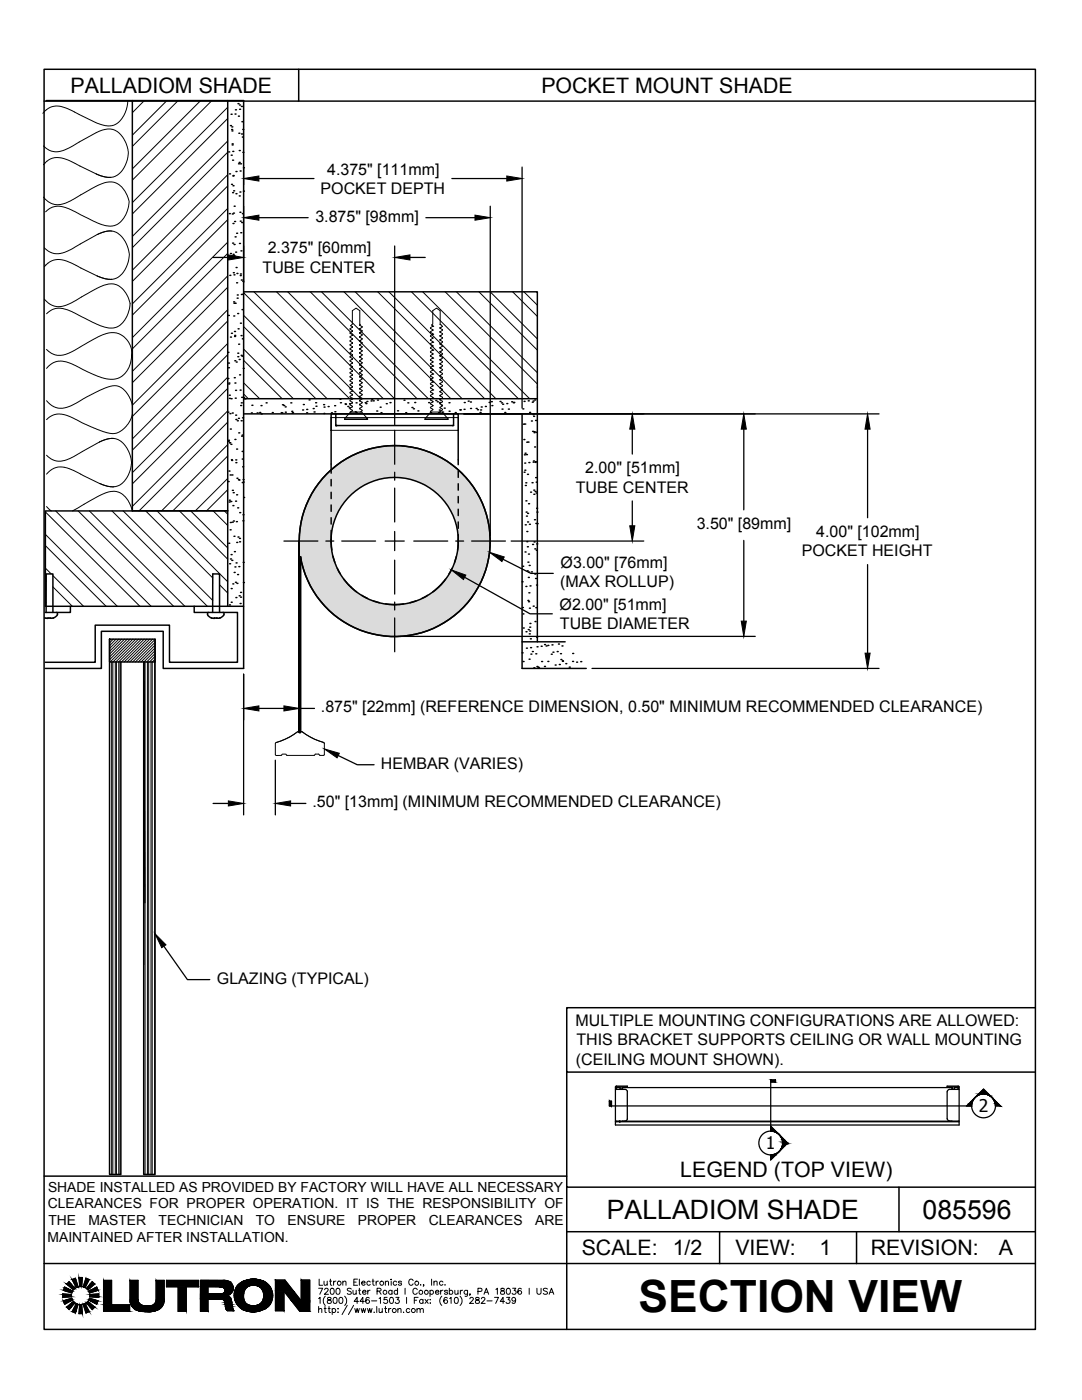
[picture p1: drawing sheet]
<svg xmlns="http://www.w3.org/2000/svg" width="216mm" height="279mm" viewBox="0 0 216 279" stroke-linecap="round" stroke-linejoin="round" font-family="sans-serif">
<defs><g id="words">
<text font-size="8.9" x="127.4" y="261.9">SECTION VIEW</text>
<g font-size="5.3">
<text x="121.1" y="243.3">PALLADIOM SHADE</text>
<text x="184.1" y="243.3">085596</text>
</g>
<g font-size="4.3">
<text x="14.1" y="18.5">PALLADIOM SHADE</text>
<text x="108" y="18.5">POCKET MOUNT SHADE</text>
<text x="135.7" y="234.9">LEGEND (TOP VIEW)</text>
<text x="116.1" y="250.5">SCALE:</text>
<text x="134.2" y="250.5">1/2</text>
<text x="146.7" y="250.5">VIEW:</text>
<text x="163.5" y="250.5">1</text>
<text x="173.8" y="250.5">REVISION:</text>
<text x="199.3" y="250.5">A</text>
</g>
<g font-size="3.5">
<text x="195.3" y="222">2</text>
<text x="152.8" y="229.4">1</text>
</g>
<g font-size="3.2">
<text x="65.3" y="34.8">4.375&quot; [111mm]</text>
<text x="64" y="38.7">POCKET DEPTH</text>
<text x="62.9" y="44.3">3.875&quot; [98mm]</text>
<text x="53.4" y="50.6">2.375&quot; [60mm]</text>
<text x="52.4" y="54.4">TUBE CENTER</text>
<text x="116.8" y="94.5">2.00&quot; [51mm]</text>
<text x="114.9" y="98.3">TUBE CENTER</text>
<text x="139" y="105.6">3.50&quot; [89mm]</text>
<text x="162.9" y="107.2">4.00&quot; [102mm]</text>
<text x="111.9" y="113.4">Ø3.00&quot; [76mm]</text>
<text x="160" y="111">POCKET HEIGHT</text>
<text x="111.8" y="117.2">(MAX ROLLUP)</text>
<text x="111.7" y="121.8">Ø2.00&quot; [51mm]</text>
<text x="111.7" y="125.6">TUBE DIAMETER</text>
<text x="64" y="142.2">.875&quot; [22mm] (REFERENCE DIMENSION, 0.50&quot; MINIMUM RECOMMENDED CLEARANCE)</text>
<text x="76" y="153.4">HEMBAR (VARIES)</text>
<text x="62.3" y="161.1">.50&quot; [13mm] (MINIMUM RECOMMENDED CLEARANCE)</text>
<text x="43.3" y="196.3">GLAZING (TYPICAL)</text>
<text x="114.9" y="204.8">MULTIPLE MOUNTING CONFIGURATIONS ARE ALLOWED:</text>
<text x="115" y="208.6">THIS BRACKET SUPPORTS CEILING OR WALL MOUNTING</text>
<text x="114.9" y="212.5">(CEILING MOUNT SHOWN).</text>
</g>
<g font-size="2.8">
<text x="9.6" y="237.8">SHADE INSTALLED AS PROVIDED BY FACTORY WILL HAVE ALL NECESSARY</text>
<text x="9.6" y="241.2">CLEARANCES FOR PROPER OPERATION. IT IS THE RESPONSIBILITY OF</text>
<text x="9.6" y="244.5">THE</text>
<text x="17.6" y="244.5">MASTER</text>
<text x="31.7" y="244.5">TECHNICIAN</text>
<text x="51" y="244.5">TO</text>
<text x="57.4" y="244.5">ENSURE</text>
<text x="71.4" y="244.5">PROPER</text>
<text x="85.5" y="244.5">CLEARANCES</text>
<text x="106.8" y="244.5">ARE</text>
<text x="9.5" y="247.8">MAINTAINED AFTER INSTALLATION.</text>
</g>
</g></defs>
<!-- layer: SHADE-BRACKET_SCREW -->
<g fill="none" stroke="#000" stroke-width=".2">
<path d="M69.8 65.6v.1M69.8 66.4v.1M69.8 67.2v.1M69.8 68v.1M69.8 68.8v.1M69.8 69.6v.1M69.8 70.4v.1M69.8 71.2v.1M69.8 72v.1M69.8 72.8v.1M69.8 73.5v.1M69.8 74.3v.2"/>
<path d="M69.8 75.1v.1M69.8 75.9v.1M69.8 76.7v.1M69.8 77.5v.1M69.8 78.3v.1M69.8 79.1v.1M69.8 79.9v.1M69.9 72.9l.4 .2M69.9 72.1l.4 .3M69.9 71.3l.4 .3M69.9 70.5l.4 .3M69.9 69.7l.4 .3"/>
<path d="M69.9 68.9l.4 .3M69.9 68.1l.4 .3M69.9 67.3l.4 .3M69.9 66.5l.4 .3M69.9 65.7l.4 .3M69.9 73.7l.4 .2M69.9 74.5l.4 .2M69.9 75.3l.4 .2M69.9 76.1l.4 .2M69.9 76.8l.4 .3M69.9 77.6l.4 .3M69.9 78.4l.4 .3"/>
<path d="M69.9 79.2l.4 .3M70 65h.1M70 65l.3 .2M70.3 65.2v.1l-.4 .3M70.3 73.9v.2l-.4 .2M70.3 73.1v.2l-.4 .2M70.3 72.3v.2l-.4 .2M70.3 71.5v.2l-.4 .2M70.3 70.7v.2l-.4 .2M70.3 69.9v.2l-.4 .2M70.3 69.2v.1l-.4 .3M70.3 68.4v.1l-.4 .3"/>
<path d="M70.3 67.6v.1l-.4 .3M70.3 66.8v.1l-.4 .3M70.3 66v.1l-.4 .3M70.3 74.7v.2l-.4 .2M70.3 75.5v.2l-.4 .2M70.3 76.3v.2l-.4 .2M70.3 77.1v.1l-.4 .3M70.3 77.9v.1l-.4 .3M70.3 78.7v.1l-.4 .3M70.3 79.5v.1l-.4 .3M70.3 73.1v.1M70.3 72.4h.1"/>
<path d="M70.3 71.6h.1M70.3 70h.1M70.3 67.6h.1M70.3 66h.1M70.3 65.2h.1M70.3 73.9v.1M70.3 74.7h.1M70.3 75.5v.1M70.3 79.5h.1M71.8 64.9h.1M71.8 73.6v.1M71.8 72.8v.1"/>
<path d="M71.8 72.1h.1M71.8 71.3h.1M71.8 70.5h.1M71.8 69.7h.1M71.8 68.9h.1M71.8 68.1h.1M71.8 67.3h.1M71.8 66.5h.1M71.8 65.7h.1M71.8 74.4v.1M71.8 75.2v.1M71.8 76h.1"/>
<path d="M71.8 76.8h.1M71.8 77.6h.1M71.8 78.4h.1M71.8 79.2h.1M71.8 80h.1M71.8 66.4h.1M71.8 68h.1M71.8 69.6h.1M71.8 71.1h.1M71.8 72.7h.1M71.8 66.5l.5 .3-.5 .4v.1M71.8 69.7l.5 .3-.5 .4v.1"/>
<path d="M71.8 71.3l.5 .4M71.8 72.9l.5 .3M71.8 79.2l.5 .3-.5 .4v.1M71.8 70.5l.5 .3-.5 .3M71.8 68.9l.5 .3-.5 .4M71.8 64.9l.4 .3M71.8 73.7l.4 .2M71.8 72.1l.4 .2M71.8 68.1l.4 .3M71.8 67.3l.4 .3M71.8 65.7l.4 .3M71.8 74.5l.4 .2"/>
<path d="M71.8 75.3l.4 .2M71.8 76l.4 .3M71.8 76.8l.5 .4-.5 .3M71.8 77.6l.4 .3M71.8 78.4l.5 .3-.5 .4v.1M71.8 75.1h.1M71.8 77.5h.1M71.8 64.8v.1M71.8 66.4v.1M71.8 68v.1M71.8 69.6v.1M71.8 71.1v.2"/>
<path d="M71.8 72.7v.2M71.8 74.3v.2M71.8 75.1v.2M71.8 75.9v.2M71.8 77.5v.1M71.8 74.3h.1M71.8 75.9h.1M71.9 64.8l-.2 .1M71.9 64.8l-.1-.1v-2.7l-.8-.5-.7 .5v2.7l-.3 .3M72.2 65.2h.1M72.2 68.4h.1M72.2 74.7h.1"/>
<path d="M72.2 76.3h.1M72.2 77.9h.1M72.2 73.3l-.4 .2v.2M72.2 71.7l-.4 .2v.2M72.2 67.7l-.4 .3M72.2 66.1l-.4 .3M72.2 65.3l-.4 .3v.1M72.2 74.1l-.4 .2M72.2 74.9l-.4 .2M72.2 75.7l-.4 .2M72.2 76.5l-.4 .2v.1M72.2 78l-.4 .3v.1"/>
<path d="M72.2 66h.1M72.2 67.6h.1M72.2 72.3l.1 .1M72.2 73.9h.1M72.2 75.5h.1M72.3 72.4l-.5 .3M72.3 68.4l-.5 .4v.1M72.3 65.2v.1M72.3 66v.1M72.3 67.6v.1M72.3 73.9v.1M72.3 74.7v.1"/>
<path d="M72.3 75.5v.1M72.3 76.3v.1M72.3 77.9v.1M85.9 72.6l.5 .3M85.9 71.1h.1M85.9 69.5h.1M85.9 67.9h.1M85.9 74.2l.5 .3M85.9 75.8h.1M85.9 77.4h.1M85.9 79h.1M85.9 79.8h.1"/>
<path d="M85.9 68.6v.1M85.9 70.2v.1M85.9 71v.1M85.9 71.8v.1M85.9 78.1v.1M85.9 79.7v.1M85.9 71.9h.1M85.9 70.3h.1M85.9 68.7h.1M85.9 73.5h.1M85.9 78.2h.1M85.9 71.9l.5 .2"/>
<path d="M85.9 71.1l.5 .3M85.9 70.3l.5 .3M85.9 69.5l.5 .3M85.9 68.7l.5 .3M85.9 67.9l.5 .3M85.9 73.5l.5 .2M85.9 75.8l.5 .3M85.9 77.4l.5 .3M85.9 78.2l.5 .3M85.9 79l.5 .3M85.9 79.8l.5 .3M86.4 65.1h.1"/>
<path d="M86.4 66.7h.1M86.4 68.3h.1M86.4 69.9h.1M86.4 71.5h.1M86.4 73.1h.1M86.4 74.7h.1M86.4 76.2h.1M86.4 77.8h.1M86.4 79.4h.1M86.4 65.8v.1l-.5 .3 .5 .4M86.4 66.7l-.5 .3 .5 .4M86.4 65.1l-.5 .3 .5 .4"/>
<path d="M86.4 73.7v.2l-.5 .2M86.4 73.1l-.5 .4M86.4 72.1v.2l-.5 .2M86.4 68.9v.2l-.5 .4M86.4 67.4v.1l-.5 .4M86.4 74.7l-.5 .3 .5 .3M86.4 75.3v.1l-.5 .4M86.4 76.2l-.5 .4 .5 .3M86.4 76.9v.1l-.5 .4M86.4 70.7h.1M86.4 78.6h.1M86.4 65v.1"/>
<path d="M86.4 66.6v.1M86.4 68.2v.1M86.4 69.8v.1M86.4 70.5v.2M86.4 71.3v.2M86.4 72.9v.2M86.4 74.5v.2M86.4 76.1v.1M86.4 77.7v.1M86.4 78.5v.1M86.4 79.3v.1M86.4 72.9v.1"/>
<path d="M86.4 72.1v.1M86.4 71.4h.1M86.4 70.6h.1M86.4 69.8h.1M86.4 69h.1M86.4 68.2h.1M86.4 67.4h.1M86.4 66.6h.1M86.4 65.8h.1M86.4 65h.1M86.4 73.7v.1M86.4 74.5v.1"/>
<path d="M86.4 75.3h.1M86.4 76.1h.1M86.4 76.9h.1M86.4 77.7h.1M86.4 78.5h.1M86.4 79.3h.1M86.4 71.5l-.5 .2M86.4 70.7l-.5 .3M86.4 69.9l-.5 .3M86.4 68.3l-.5 .3M86.4 77.8l-.5 .3M86.4 78.6l-.5 .4"/>
<path d="M86.4 79.4l-.5 .3M87.8 64.7l.2 .2M87.8 69.5l.5 .3-.5 .4M87.8 67.9l.5 .3-.5 .4M87.8 65.5l.5 .3M87.8 67.1l.5 .3M87.8 75l.5 .3M87.8 75.8l.5 .3M87.8 76.6l.5 .3M87.8 77.4l.5 .3-.5 .4v.1M87.8 79l.5 .3-.5 .4v.1M87.8 74.2v.1"/>
<path d="M87.8 73.4v.1M87.8 72.7h.1M87.8 71.8v.1M87.8 71.1h.1M87.8 70.3h.1M87.8 68.7h.1M87.8 66.3h.1M87.8 78.2h.1M87.8 79.8h.1M87.8 64.8v-2.8l-.7-.5-.7 .5v2.7l-.3 .2 .3 .1M87.8 65.4h.1M87.8 67h.1"/>
<path d="M87.8 68.6h.1M87.8 70.2h.1M87.8 71.7h.1M87.8 73.3h.1M87.8 70.3l.5 .3-.5 .4v.1M87.8 71.9l.5 .3M87.8 78.2l.5 .3-.5 .4v.1M87.8 79.8l.5 .3-.5 .4v.1M87.8 71.1l.5 .3-.5 .3M87.8 74.3l.5 .2M87.8 73.5l.5 .2M87.8 72.7l.5 .2"/>
<path d="M87.8 68.7l.5 .3M87.8 66.3l.5 .3M87.8 65.4v.1M87.8 67v.1M87.8 68.6v.1M87.8 70.2v.1M87.8 71.7v.2M87.8 73.3v.2M88 64.9l.3 .2-.5 .3M88 64.9h.1M88.3 65.8h.1M88.3 67.4h.1"/>
<path d="M88.3 69h.1M88.3 73.7v.1M88.3 75.3h.1M88.3 76.9h.1M88.3 73.1l-.5 .2M88.3 72.3l-.5 .2v.2M88.3 66.7l-.5 .3M88.3 73.9l-.5 .2v.2M88.3 74.7l-.5 .2v.2M88.3 76.2l-.5 .3v.2M88.3 66.6h.1M88.3 72.9h.1"/>
<path d="M88.3 74.5h.1M88.3 76.1h.1M88.3 69l-.5 .4v.1M88.3 67.4l-.5 .4v.1M88.3 65.8l-.5 .4v.1M88.3 75.3l-.5 .4v.2M88.3 76.9l-.5 .4v.2M88.3 66.6v.1M88.3 72.9v.2M88.3 73.8h.1M88.3 74.5v.1M88.3 76.1v.1"/>
<path d="M69.8 80.7v.1M69.8 81.5v.1M69.9 80l.4 .3M69.9 81.6l.4 .3M69.9 80.8l.4 .3M69.9 82.2h2.3l1.2 1.4h-4.7v.1h4.7v-.1M69.9 82.2h.1M69.9 82.2l-1.2 1.4M70.3 80.3v.1l-.4 .3M70.3 81.1v.1M70.3 81.9v.1M70.3 81.2l-.4 .3"/>
<path d="M70.3 82l-.4 .2M71.8 81.6l.5 .4-.5 .2M71.8 80.8h.1M71.8 80l.5 .3-.5 .4v.1M71.8 81.5v.1M71.8 80.8l.4 .3M72.2 81.2l-.4 .3M72.3 81.1v.1M84.8 83.6h4.6M85.9 80.6h.1M85.9 81.3l.5 .4M85.9 80.5v.1"/>
<path d="M85.9 82.1v.1M85.9 80.6l.5 .3M85.9 82.2h.1M86 82.2h2.2l1.2 1.4M86 82.2l-1.2 1.5h4.6v-.1M86.4 80.1v.1l-.5 .3M86.4 80.1h.1M86.4 80.9v.1M86.4 81.7v.1M86.4 80.9h.1M86.4 81l-.5 .3M86.4 81.8l-.5 .3"/>
<path d="M86.4 81h.1M87.8 81.4l.5 .3M87.8 80.6h.1M87.8 82.2h.1M87.8 80.6l.5 .3M87.8 81.3v.1M87.8 82v.2M88.3 80.9h.1M88.3 80.9l-.3 .1M88.3 80.9l-.5 .4M88.3 81.7l-.5 .4"/>
</g>
<!-- layer: FABRIC-ROLL -->
<g fill="#dbdbdb" stroke="#dbdbdb" stroke-width=".2">
<path d="M78.2 88.9h1.3z"/>
<path d="M90.6 112.5h6.7z"/>
<path d="M77.5 127h2.4z"/>
<path d="M77.5 89l2-.1zM77.5 89h2.4z"/>
<path d="M77.1 89h2.8zM77.1 89h3.4z"/>
<path d="M76.4 89.1l4.1-.1zM76.4 89.1h4.6z"/>
<path d="M76 89.1h5zM76 89.1h5.5z"/>
<path d="M75.4 89.2l6.1-.1zM75.4 89.2h6.6z"/>
<path d="M75 89.3l7-.1zM75 89.3h7.6z"/>
<path d="M74.4 89.4l8.2-.1zM74.4 89.4h8.7l-.5-.1z"/>
<path d="M74 89.5l.4-.1h8.7zM74 89.5h9.6l-.5-.1z"/>
<path d="M73.4 89.7l.6-.2h9.6zM73.4 89.7h10.6l-.4-.2z"/>
<path d="M73 89.8l.4-.1h10.6zM73 89.8h11.5l-.5-.1z"/>
<path d="M72.5 90l.5-.2h11.5zM72.5 90h12.5l-.5-.2z"/>
<path d="M72 90.2l.5-.2h12.5zM72 90.2h13.5l-.5-.2z"/>
<path d="M71.5 90.4l.5-.2h13.5zM71.5 90.4h14.5l-.5-.2z"/>
<path d="M71.1 90.6l.4-.2h14.5zM71.1 90.6h15.3l-.4-.2z"/>
<path d="M70.6 90.8l.5-.2h15.3zM70.6 90.8h16.3l-.5-.2z"/>
<path d="M70.2 91l.4-.2h16.3zM70.2 91h17.2l-.5-.2z"/>
<path d="M69.7 91.2l.5-.2h17.2zM69.7 91.2h18.1l-.4-.2z"/>
<path d="M69.3 91.5l.4-.3h18.1zM69.3 91.5h19l-.5-.3z"/>
<path d="M68.8 91.7l.5-.2h19zM68.8 91.7h19.9l-.4-.2z"/>
<path d="M68.4 92l.4-.3h19.9zM68.4 92h20.7l-.4-.3z"/>
<path d="M67.9 92.3l.5-.3h20.7zM67.9 92.3h21.7l-.5-.3z"/>
<path d="M67.5 92.6l.4-.3h21.7zM67.5 92.6h22.5l-.4-.3z"/>
<path d="M67.1 92.9l.4-.3h22.5zM67.1 92.9h23.3l-.4-.3z"/>
<path d="M66.7 93.2l.4-.3h23.3zM66.7 93.2h24.1l-.4-.3z"/>
<path d="M66.3 93.6l.4-.4h24.1zM66.3 93.6h24.9l-.4-.4z"/>
<path d="M65.9 93.9l.4-.3h24.9zM65.9 93.9h25.7l-.4-.3z"/>
<path d="M65.5 94.2l.4-.3h25.7zM65.5 94.2h26.4l-.3-.3z"/>
<path d="M65.5 94.2h26.4l-26.7 .4zM65.2 94.6h27.1l-.4-.4z"/>
<path d="M65.2 94.6h27.1l-27.5 .4zM64.8 95h27.9l-.4-.4z"/>
<path d="M64.8 95h27.9l-28.1 .3zM64.6 95.3h28.4l-.3-.3z"/>
<path d="M64.6 95.3h14.4zM64.6 95.3h14.4z"/>
<path d="M79 95.3h14zM79.2 95.3h13.8z"/>
<path d="M79.2 95.3h13.8zM79.8 95.3h13.2z"/>
<path d="M79.8 95.3h13.2zM79.9 95.3h13.1z"/>
<path d="M64.6 95.3h13.5zM64.5 95.4l13.6-.1z"/>
<path d="M79.9 95.3h13.1zM80.6 95.4h12.5z"/>
<path d="M64.5 95.4h12.8l-12.9 .1zM64.4 95.5h12.1l.8-.1z"/>
<path d="M80.6 95.4h12.5l-11.6 .2zM81.5 95.6h11.7l-.1-.2z"/>
<path d="M64.2 95.7l.2-.2h12.1zM64.2 95.7h11.4l.9-.2z"/>
<path d="M64.2 95.7h11.4h-11.5zM64.1 95.7h11.5z"/>
<path d="M81.5 95.6h11.7l-10.9 .2zM82.3 95.8h11.1l-.2-.2z"/>
<path d="M64.1 95.7h11.3l-11.4 .2zM64 95.9h10.8l.6-.2z"/>
<path d="M82.3 95.8h11.1l-10.3 .2zM83.1 96h10.5l-.2-.2z"/>
<path d="M83.1 96h10.5zM83.3 96.1h10.4z"/>
<path d="M64 95.9h10.8l-11 .3zM63.8 96.2h10.2l.8-.3z"/>
<path d="M83.3 96.1h10.4l-9.8 .3zM83.9 96.4h9.9l-.1-.3z"/>
<path d="M63.8 96.2h10.2l-10.5 .3zM63.5 96.5h9.8l.7-.3z"/>
<path d="M63.5 96.5h9.8zM63.5 96.5h9.8z"/>
<path d="M83.9 96.4h9.9l-9.2 .3zM84.6 96.7h9.5l-.3-.3z"/>
<path d="M63.5 96.5h9.8l-10 .4zM63.3 96.9h9.2l.8-.4z"/>
<path d="M84.6 96.7h9.5l-9.1 .2zM85 96.9h9.3l-.2-.2z"/>
<path d="M85 96.9h9.3l-8.9 .2zM85.4 97.1h9l-.1-.2z"/>
<path d="M63.3 96.9h9.2l-9.6 .5zM62.9 97.4h8.9l.7-.5z"/>
<path d="M62.9 97.4h8.9zM62.9 97.4h8.9z"/>
<path d="M85.4 97.1h9l-8.3 .5zM86.1 97.6h8.6l-.3-.5z"/>
<path d="M86.1 97.6h8.6l-8.4 .2zM86.3 97.8h8.5l-.1-.2z"/>
<path d="M62.9 97.4h8.9l-9.2 .4zM62.6 97.8h8.5l.7-.4z"/>
<path d="M86.3 97.8h8.5l-8.1 .3zM86.7 98.1h8.3l-.2-.3z"/>
<path d="M62.6 97.8h8.5l-8.7 .4zM62.4 98.2h8.2l.5-.4z"/>
<path d="M62.4 98.2h8.2l-8.3 .1zM62.3 98.3h8.2l.1-.1z"/>
<path d="M86.7 98.1h8.3l-7.6 .5zM87.4 98.6h8l-.4-.5z"/>
<path d="M87.4 98.6h8zM87.4 98.7l8-.1z"/>
<path d="M62.3 98.3h8.2l-8.5 .6zM62 98.9h7.8l.7-.6z"/>
<path d="M62 98.9h7.8l-7.9 .2zM61.9 99.1h7.8l.1-.2z"/>
<path d="M87.4 98.7h8l-7.4 .5zM88 99.2h7.7l-.3-.5z"/>
<path d="M61.9 99.1h7.8l-8 .4zM61.7 99.5h7.6l.4-.4z"/>
<path d="M88 99.2h7.7l-7.4 .4zM88.3 99.6h7.6l-.2-.4z"/>
<path d="M88.3 99.6h7.6l-7.4 .3zM88.5 99.9h7.5l-.1-.3z"/>
<path d="M61.7 99.5h7.6l-7.9 .5zM61.4 100h7.4l.5-.5z"/>
<path d="M61.4 100h7.4l-7.4 .2zM61.4 100.2h7.3l.1-.2z"/>
<path d="M88.5 99.9h7.5l-7 .6zM89 100.5h7.3l-.3-.6z"/>
<path d="M89 100.5h7.3zM89 100.5h7.3z"/>
<path d="M61.4 100.2h7.3l-7.6 .7zM61.1 100.9h7.1l.5-.7z"/>
<path d="M61.1 100.9h7.1l-7.2 .1zM61 101h7.1l.1-.1z"/>
<path d="M89 100.5h7.3l-6.8 .7zM89.5 101.2h7.1l-.3-.7z"/>
<path d="M89.5 101.2h7.1l-7 .2zM89.6 101.4h7.1l-.1-.2z"/>
<path d="M61 101h7.1l-7.3 .6zM60.8 101.6h7l.3-.6z"/>
<path d="M89.6 101.4h7.1l-6.8 .5zM89.9 101.9h6.9l-.1-.5z"/>
<path d="M60.8 101.6h7l-7.1 .3zM60.7 101.9h6.9l.2-.3z"/>
<path d="M60.7 101.9h6.9l-7 .4zM60.6 102.3h6.8l.2-.4z"/>
<path d="M89.9 101.9h6.9l-6.6 .5zM90.2 102.4h6.8l-.2-.5z"/>
<path d="M90.2 102.4h6.8l-6.7 .3zM90.3 102.7h6.8l-.1-.3z"/>
<path d="M60.6 102.3h6.8l-7 .6zM60.4 102.9h6.7l.3-.6z"/>
<path d="M60.4 102.9h6.7l-6.7 .2zM60.4 103.1h6.6l.1-.2z"/>
<path d="M90.3 102.7h6.8l-6.5 .7zM90.6 103.4h6.7l-.2-.7z"/>
<path d="M90.6 103.4h6.7zM90.6 103.5h6.7z"/>
<path d="M60.4 103.1h6.6l-6.9 .8zM60.1 103.9h6.7l.2-.8z"/>
<path d="M60.1 103.9h6.7zM60.1 103.9h6.7z"/>
<path d="M90.6 103.5h6.7l-6.4 .8zM90.9 104.3h6.5l-.1-.8z"/>
<path d="M90.9 104.3h6.5l-6.5 .1zM90.9 104.4h6.6l-.1-.1z"/>
<path d="M60.1 103.9h6.6l-6.7 .8zM60 104.7h6.5l.2-.8z"/>
<path d="M60 104.7h6.5l-6.5 .2zM60 104.9h6.4l.1-.2z"/>
<path d="M90.9 104.4h6.6l-6.4 .7zM91.1 105.1h6.5l-.1-.7z"/>
<path d="M91.1 105.1h6.5l-6.4 .3zM91.2 105.4h6.4v-.3z"/>
<path d="M60 104.9h6.4l-6.5 .6zM59.9 105.5h6.4l.1-.6z"/>
<path d="M91.2 105.4h6.4l-6.3 .5zM91.3 105.9h6.4l-.1-.5z"/>
<path d="M59.9 105.5h6.4l-6.5 .4zM59.8 105.9h6.4l.1-.4z"/>
<path d="M59.8 105.9h6.4l-6.4 .4zM59.8 106.3h6.4v-.4z"/>
<path d="M91.3 105.9h6.4l-6.4 .5zM91.3 106.4h6.4v-.5z"/>
<path d="M91.3 106.4h6.4l-6.3 .3zM91.4 106.7h6.4l-.1-.3z"/>
<path d="M59.8 106.3h6.4l-6.5 .7zM59.7 107h6.4l.1-.7z"/>
<path d="M59.7 107h6.4l-6.4 .1zM59.7 107.1h6.4v-.1z"/>
<path d="M91.4 106.7h6.4l-6.3 .7zM91.5 107.4h6.3v-.7z"/>
<path d="M91.5 107.4h6.3l-6.3 .2zM91.5 107.6h6.3v-.2z"/>
<path d="M59.7 107.1h6.4l-6.4 .9zM59.7 108h6.4v-.9z"/>
<path d="M91.5 107.6h6.3l-6.3 .8zM91.5 108.4h6.3v-.8z"/>
<path d="M91.5 108.4h6.3zM91.5 108.5l6.3-.1z"/>
<path d="M59.7 108h6.4l-6.4 .8zM59.7 108.8h6.4v-.8z"/>
<path d="M91.5 108.5h6.3l-6.4 .7zM91.4 109.2h6.4v-.7z"/>
<path d="M91.4 109.2h6.4l-6.4 .3zM91.4 109.5h6.3l.1-.3z"/>
<path d="M59.7 108.8h6.4l-6.4 .9zM59.7 109.7h6.5l-.1-.9z"/>
<path d="M91.4 109.5h6.3l-6.4 .6zM91.3 110.1h6.4v-.6z"/>
<path d="M59.7 109.7h6.5l-6.5 .8zM59.7 110.5h6.6l-.1-.8z"/>
<path d="M91.3 110.1h6.4l-6.5 .4zM91.2 110.5h6.4l.1-.4z"/>
<path d="M91.2 110.5h6.4l-6.5 .4zM91.1 110.9h6.5v-.4z"/>
<path d="M59.7 110.5h6.6l-6.6 .6zM59.7 111.1h6.7l-.1-.6z"/>
<path d="M60 111.1h6.4l-6.4 .2zM60 111.3h6.5l-.1-.2z"/>
<path d="M91.1 110.9h6.5l-6.7 .6zM90.9 111.5h6.6l.1-.6z"/>
<path d="M90.9 111.5h6.6l-6.6 .2zM90.9 111.7h6.5l.1-.2z"/>
<path d="M60 111.3h6.5l-6.4 .8zM60.1 112.1h6.6l-.2-.8z"/>
<path d="M60.1 112.1h6.6zM60.1 112.1h6.7z"/>
<path d="M90.9 111.7h6.5l-6.8 .8zM90.6 112.5h6.7l.1-.8zM90.6 112.5h6.7z"/>
<path d="M60.1 112.1h6.7l-6.4 .8zM60.4 112.9h6.6l-.2-.8z"/>
<path d="M60.4 112.9h6.6l-6.6 .2zM60.4 113.1h6.7l-.1-.2z"/>
<path d="M90.6 112.5h6.7l-7 .8zM90.3 113.3h6.8l.2-.8z"/>
<path d="M90.3 113.3h6.8l-6.9 .2zM90.2 113.5h6.8l.1-.2z"/>
<path d="M60.4 113.1h6.7l-6.5 .6zM60.6 113.7h6.8l-.3-.6z"/>
<path d="M90.2 113.5h6.8l-7.1 .5zM89.9 114h6.9l.2-.5z"/>
<path d="M60.6 113.7h6.8l-6.7 .4zM60.7 114.1h6.9l-.2-.4z"/>
<path d="M60.7 114.1h6.9l-6.8 .3zM60.8 114.4h7l-.2-.3z"/>
<path d="M89.9 114h6.9l-7.1 .5zM89.7 114.5h7l.1-.5z"/>
<path d="M89.7 114.5h7l-7.2 .3zM89.5 114.8h7.1l.1-.3z"/>
<path d="M60.8 114.4h7l-6.7 .6zM61.1 115h7.1l-.4-.6z"/>
<path d="M61.1 115h7.1l-7.1 .1zM61.1 115.1h7.1v-.1z"/>
<path d="M89.5 114.8h7.1l-7.6 .6zM89 115.4h7.3l.3-.6z"/>
<path d="M89 115.4h7.3zM89 115.5l7.3-.1z"/>
<path d="M61.1 115.1h7.1l-6.8 .7zM61.4 115.8h7.3l-.5-.7z"/>
<path d="M61.4 115.8h7.3l-7.2 .2zM61.5 116h7.4l-.2-.2z"/>
<path d="M89 115.5h7.3l-7.8 .6zM88.5 116.1h7.5l.3-.6z"/>
<path d="M88.5 116.1h7.5l-7.7 .3zM88.3 116.4h7.6l.1-.3z"/>
<path d="M61.5 116h7.4l-7.2 .4zM61.7 116.4h7.6l-.4-.4z"/>
<path d="M88.3 116.4h7.6l-7.9 .3zM88 116.7h7.7l.2-.3z"/>
<path d="M61.7 116.4h7.6l-7.4 .5zM61.9 116.9h7.8l-.4-.5z"/>
<path d="M61.9 116.9h7.8l-7.7 .1zM62 117h7.8l-.1-.1z"/>
<path d="M88 116.7h7.7l-8.3 .6zM87.4 117.3h8l.3-.6z"/>
<path d="M87.4 117.3h8zM87.4 117.3h8z"/>
<path d="M62 117h7.8l-7.5 .6zM62.3 117.6h8.2l-.7-.6z"/>
<path d="M62.3 117.6h8.2l-8.1 .2zM62.4 117.8h8.3l-.2-.2z"/>
<path d="M86.7 117.9l.7-.6h7.9zM86.7 117.9h8.3l.3-.6z"/>
<path d="M62.4 117.8h8.3l-8.1 .3zM62.6 118.1h8.5l-.4-.3z"/>
<path d="M86.4 118.1l.3-.2h8.3zM86.4 118.1h8.5l.1-.2z"/>
<path d="M86.1 118.4l.3-.3h8.5zM86.1 118.4h8.6l.2-.3z"/>
<path d="M62.6 118.1h8.5l-8.2 .5zM62.9 118.6h8.9l-.7-.5z"/>
<path d="M62.9 118.6h8.9zM63 118.6h8.8z"/>
<path d="M85.4 118.8l.7-.4h8.6zM85.4 118.8h9l.3-.4z"/>
<path d="M85.1 119l.3-.2h9zM85.1 119h9.2l.1-.2z"/>
<path d="M63 118.6h8.8l-8.5 .4zM63.3 119h9.2l-.7-.4z"/>
<path d="M84.6 119.3l.5-.3h9.2zM84.6 119.3h9.5l.2-.3z"/>
<path d="M63.3 119h9.2l-9 .4zM63.5 119.4h9.8l-.8-.4z"/>
<path d="M63.5 119.4h9.8zM63.6 119.5h9.7z"/>
<path d="M83.9 119.6l.7-.3h9.5zM83.9 119.6h9.9l.3-.3z"/>
<path d="M63.6 119.5h9.7l-9.5 .3zM63.8 119.8h10.2l-.7-.3z"/>
<path d="M83.4 119.8l.5-.2h9.9zM83.4 119.8h10.3l.1-.2z"/>
<path d="M83.1 119.9l.3-.1h10.3zM83.1 119.9h10.5l.1-.1z"/>
<path d="M63.8 119.8h10.2l-10 .3zM64 120.1h10.8l-.8-.3z"/>
<path d="M82.3 120.2l.8-.3h10.5zM82.3 120.2h11.1l.2-.3z"/>
<path d="M64 120.1h10.8l-10.6 .2zM64.2 120.3h11.3l-.7-.2z"/>
<path d="M64.2 120.3h11.3zM64.2 120.3h11.4z"/>
<path d="M81.5 120.4l.8-.2h11.1zM81.5 120.4h11.7l.2-.2z"/>
<path d="M64.2 120.3h11.4l-11.2 .2zM64.4 120.5h12.1l-.9-.2z"/>
<path d="M80.6 120.6l.9-.2h11.7zM80.6 120.6h12.5l.1-.2z"/>
<path d="M80.2 120.6h12.9zM80.2 120.6h12.9z"/>
<path d="M64.4 120.5h12.1l-12 .1zM64.5 120.6h12.8l-.8-.1z"/>
<path d="M79.8 120.6h13.2zM79.8 120.6h13.2z"/>
<path d="M64.5 120.6h12.8zM64.6 120.7h13.5z"/>
<path d="M64.6 120.7h13.5zM64.6 120.7h14.4z"/>
<path d="M79 120.7l14-.1zM79 120.7l14-.1z"/>
<path d="M64.6 120.7h28.4l-28.1 .3zM64.9 121h27.7l.4-.3z"/>
<path d="M64.9 121h27.7l-27.4 .3zM65.2 121.3h27.1l.3-.3z"/>
<path d="M65.2 121.3h27.1l-26.7 .5zM65.6 121.8h26.3l.4-.5z"/>
<path d="M65.6 121.8h26.3l-26 .3zM65.9 122.1h25.7l.3-.3z"/>
<path d="M65.9 122.1h25.7l-25.2 .3zM66.4 122.4h24.8l.4-.3z"/>
<path d="M66.4 122.4h24.8l-24.5 .3zM66.7 122.7h24.1l.4-.3z"/>
<path d="M66.7 122.7h24.1l-23.7 .4zM67.1 123.1h23.3l.4-.4z"/>
<path d="M67.1 123.1h23.3l-22.9 .2zM67.5 123.3h22.5l.4-.2z"/>
<path d="M67.5 123.3h22.5l-22 .4zM68 123.7h21.5l.5-.4z"/>
<path d="M68 123.7h21.5l-21.2 .2zM68.3 123.9h20.9l.3-.2z"/>
<path d="M68.3 123.9h20.9l-20.4 .3zM68.8 124.2h19.9l.5-.3z"/>
<path d="M68.8 124.2h19.9l-19.5 .3zM69.2 124.5h19.1l.4-.3z"/>
<path d="M69.2 124.5h19.1l-18.6 .2zM69.7 124.7h18.1l.5-.2z"/>
<path d="M69.7 124.7h18.1l-17.7 .3zM70.1 125h17.3l.4-.3z"/>
<path d="M70.1 125h17.3l-16.8 .2zM70.6 125.2h16.3l.5-.2z"/>
<path d="M70.6 125.2h16.3l-15.9 .2zM71 125.4h15.5l.4-.2z"/>
<path d="M71 125.4h15.5l-14.9 .2zM71.6 125.6h14.3l.6-.2z"/>
<path d="M71.6 125.6h14.3l-13.9 .2zM72 125.8h13.5l.4-.2z"/>
<path d="M72 125.8h13.5l-13 .2zM72.5 126h12.5l.5-.2z"/>
<path d="M72.5 126h12.5l-12 .1zM73 126.1h11.6l.4-.1z"/>
<path d="M73 126.1h11.6l-11.1 .2zM73.5 126.3h10.5l.6-.2z"/>
<path d="M73.5 126.3h10.5l-10.1 .1zM73.9 126.4h9.7l.4-.1z"/>
<path d="M73.9 126.4h9.7l-9.1 .1zM74.5 126.5h8.5l.6-.1z"/>
<path d="M74.5 126.5h8.5l-8.1 .1zM74.9 126.6h7.7l.4-.1z"/>
<path d="M74.9 126.6h7.7l-7.1 .2zM75.5 126.8l7.1-.2z"/>
<path d="M75.5 126.8h6.5zM76 126.8h6z"/>
<path d="M76 126.8h5.6zM76.5 126.9l5.1-.1z"/>
<path d="M76.5 126.9h4.5zM77 126.9h4z"/>
<path d="M77 126.9h3.6zM77.5 127l3.1-.1z"/>
<path d="M78.1 127h1.8zM78.1 127h1.5z"/>
<path d="M59.7 111.1h.3l-.3 35.1zM60 111.1l-.3 35.1h.3z"/>
</g>
<g fill="none" stroke="#000" stroke-width=".3">
<path d="M59.7 108v38.2h.3v-35.1v35.1h-.3zM59.7 108a19.1 19.1 0 0 1 27.7-17 19.1 19.1 0 0 1 2.6 32.4 19.1 19.1 0 0 1-30-12.3"/>
<circle cx="78.8" cy="108" r="12.7"/>
</g>
<!-- layer: HEMBAR -->
<path d="M59.4 146a12.5 12.5 0 0 1-4.3 2.2M59.7 146.2l-.1-.2h-.2a14.4 14.4 0 0 1-4.4 2.3l-.1 2.3 .2 .2h1l.3-.3h.6l.2 .3h5.5l.2-.3h.7l.2 .3 .8-.1 .1-2.3M60 146.2l.2-.2 .9 .6a12.3 12.3 0 0 0 3.5 1.6M60.3 146l.8 .6a12.3 12.3 0 0 0 3.5 1.6l.1 .2M64.6 148.2l.1 .2" fill="none" stroke="#000" stroke-width=".2"/>
<!-- layer: SHADE-BRACKET -->
<g fill="none" stroke="#000" stroke-width=".3">
<path d="M66.1 95.7v1.3M66.1 98.2v1.3M67 82.6h-.9v11.8M67 82.6h23.5v2.3h-23.5zM67.2 84.9h-.2M67.2 84.9h.1M90.5 82.6h.9v10.1M91.4 94v1.3M91.4 96.5v1.3M91.4 99.1v1.3M66.1 105.9l.1 3.9M66.1 100.8v1.3"/>
<path d="M66.1 103.3v1.3M66.5 111l.3 1.2M67.3 113.4l.6 1.1M68.6 115.6l1 1.1 1.6 1.4M72.2 118.8l1.1 .6M74.5 119.9l1.2 .4M83 119.9l-1.2 .4M85.3 118.8l-1.1 .6M88.9 115.6l-1.4 1.5-1.1 1M90.2 113.4l-.6 1.1M91.1 111l-.4 1.2M91.4 106.7l-.1 3.1"/>
<path d="M91.4 101.6v1.3M91.4 104.2v1.2M77 120.5l1.5 .2 2.1-.2"/>
</g>
<!-- layer: SUB-BRACKET -->
<path d="M66.1 83.3h25.4v2.6h-25.4z" fill="none" stroke="#000" stroke-width=".2"/>
<!-- layer: STRUCTURE-SUB-STRUCTURE_THICK -->
<g fill="none" stroke="#000" stroke-width=".3">
<path d="M9.2 20.1h39.4v113.3h-16v-7.4h-12.4v7.4h-11.2M26.4 20.1v81.8h19l-36.3 .1v19h29.6M45.4 20.1v100.9M45.6 30.3h.1M45.8 34.7h.1M46 25.1h.1M46.1 22.8h.1M46.1 31h.1M46.2 36.8h.1M46.2 25.9h.1M46.3 25.3h.1M46.3 26.1h.1"/>
<path d="M46.3 28.9h.1M46.3 28.7h.1M46.4 32h.1M46.4 38.4h.1M46.5 30.2h.1M46.5 35.1h.1M46.5 37.1h.1M46.5 35h.1M46.6 38.1h.1M46.9 22.8h.1M47 21.9h.1M47.1 34.2h.1"/>
<path d="M47.1 38.7h.1M47.5 20.7h.1M47.6 23.2h.1M47.6 32.7h.1M47.7 26.6h.1M47.7 32.4h.1M47.7 30h.1M47.7 39.1h.1M47.8 21h.1M47.8 21.8h.1M47.9 38.3h.1M47.9 34.1h.1"/>
<path d="M48 32.7h.1M48.2 21.2h.1M48.2 26.7h.1M48.3 24.3h.1M48.4 27.4h.1M48.4 25.8h.1M48.5 30.4h.1M48.6 33.5h.1M48.6 38.1h.1M45.8 42.6h.1M45.9 55h.1M46 50.6h.1"/>
<path d="M46.3 42.7h.1M46.4 48.5h.1M46.5 44.6h.1M46.5 50.8h.1M46.6 54.4h.1M46.6 42.5h.1M46.7 51h.1M46.7 54.8h.1M46.7 48.8h.1M46.7 41.2h.1M46.8 44.2h.1M46.9 47.3h.1"/>
<path d="M47 50.3h.1M47.1 53.4h.1M47.2 56.4h.1M47.2 46.6h.1M47.3 54.6h.1M47.3 59.5h.1M47.3 58.9h.1M47.8 48.6h.1M47.9 42.4h.1M47.9 55h.1M47.9 44.1h.1M48 54.7h.1"/>
<path d="M48 46.4h.1M48.1 50.1h.1M48.1 55.9h.1M48.2 58.8h.1M48.2 44.4h.1M48.4 42.6h.1M48.4 56.1h.1M48.5 58.6h.1M48.6 58.2h58.6v69.9M45.5 75.6h.1M45.5 70.3h.1M45.6 63h.1"/>
<path d="M45.6 73.4h.1M45.6 72.5h.1M45.6 76.6h.1M45.7 76.4h.1M45.8 78.9h.1M45.8 79.5h.1M46 67.3h.1M46.1 79.6h.1M46.2 66.5h.1M46.6 60.2h.1M46.6 63.1h.1M46.7 60.5h.1"/>
<path d="M46.8 75.4h.1M46.8 66.2h.1M46.8 67.1h.1M46.8 66.9h.1M46.9 72h.1M46.9 76.4h.1M46.9 60.5h.1M46.9 79.5h.1M47 77.9h.1M47.1 72.2h.1M47.4 62.6h.1M47.4 71.2h.1"/>
<path d="M47.4 70.5h.1M47.5 65.6h.1M47.6 68.7h.1M47.7 71.7h.1M47.8 74.8h.1M47.9 77.9h.1M48 64.5h.1M48.1 67h.1M48.1 70.9h.1M48.2 79.3h.1M48.3 71.1h.1M48.3 61.8h.1"/>
<path d="M48.4 67.6h.1M48.5 73.5h.1M48.6 79.3h.1M48.6 79.6h58.6M48.9 79.6h.1M61.7 79.8h.1M67.8 79.7h.1M74.2 79.7h.1M74.5 80h.1M75.3 79.8h.1M80.6 79.9h.1M87 79.9h.1"/>
<path d="M105.4 80h.1M106.7 79.8h.1M45.5 82.3h.1M45.5 96.1h.1M45.5 88.1h.1M45.6 87.9h.1M45.7 94h.1M45.8 99.8h.1M45.8 88.4h.1M45.9 82.6h.1M45.9 94.8h.1M46 85.6h.1"/>
<path d="M46.1 88.7h.1M46.2 91.7h.1M46.2 91.9h.1M46.3 94.8h.1M46.3 82.4h.1M46.4 97.9h.1M46.5 98.3h.1M46.9 87.7h.1M47 82.9h.1M47 91.8h.1M47.1 92.3h.1M47.1 83.7h.1"/>
<path d="M47.2 98.7h.1M47.2 89.6h.1M47.3 95.4h.1M47.4 84h.1M47.6 83.5h.1M47.6 95.7h.1M47.6 86.4h.1M47.7 95.8h.1M48 80.9h.1M48.1 84h.1M48.1 80.4h.1M48.2 87h.1"/>
<path d="M48.3 90.1h.1M48.3 86.8h.1M48.3 91.6h.1M48.3 96.3h.1M48.4 83.4h.1M48.4 93.2h.1M48.5 95.7h.1M48.5 96.2h.1M48.6 99.3h.1M48.6 82.6h55.6v50.8h12.8M50.2 82.4h.1M50.3 80.9h.1"/>
<path d="M51.3 82.4h.1M51.8 82.3h.1M52.1 80.9h.1M52.1 82.6h.1M53.1 80.4h.1M54.3 82.3h.1M56.1 82.4h.1M56.3 82.4h.1M56.4 80.8h.1M56.6 80.9h.1M56.9 81.2h.1M56.9 82.3h.1"/>
<path d="M58 80.4h.1M58.2 82.1h.1M58.3 82.5h.1M58.4 82.4h.1M60.4 81.8h.1M60.5 80.7h.1M61.2 82.4h.1M61.2 81.7h.1M62.5 81.5h.1M62.7 82.2h.1M63 80.4h.1M63 81.1h.1"/>
<path d="M64.6 80.8h.1M64.6 82.5h.1M64.7 81.2h.1M65.5 81.1h.1M66.1 82.4h.1M66.8 81h.1M66.8 82.2h.1M67.9 80.4h.1M68.9 80.6h.1M68.9 80.7h.1M69.4 81.1h.1M69.7 81.4h.1"/>
<path d="M69.8 80.6h.1M70.9 82.2h.1M71 80.4h.1M71.1 82.4h.1M72.9 80.4h.1M73 80.5h.1M73.2 80.1h.1M74 80h.1M75.2 82h.1M75.9 81.3h.1M76 82.4h.1M77.1 80.6h.1"/>
<path d="M77.8 80.4h.1M79.3 82h.1M81 82.4h.1M81.4 80.4h.1M82.2 81.3h.1M82.5 81.6h.1M82.8 80.3h.1M83.4 82h.1M85.5 80.4h.1M85.9 82.3h.1M87.3 80.2h.1M87.5 82.3h.1"/>
<path d="M87.7 81.8h.1M87.7 80.3h.1M88.3 82.2h.1M88.6 81.5h.1M89.6 80.4h.1M89.6 82.1h.1M90.8 82.3h.1M91.8 81.8h.1M92.6 81.7h.1M92.6 80.3h.1M93.4 80.1h.1M93.9 80.2h.1"/>
<path d="M93.9 81.5h.1M95 81.5h.1M95.3 81.8h.1M95.8 82.3h.1M95.9 81.8h.1M96 81.2h.1M96.9 81.1h.1M97.6 80.3h.1M98 80.2h.1M98.1 80.9h.1M99.8 80.1h.1M100.1 80.4h.1"/>
<path d="M100.2 81.6h.1M100.3 80.7h.1M100.7 82.3h.1M101.1 80.5h.1M101.4 81.6h.1M102.1 80.2h.1M102.4 80.4h.1M102.5 80.3h.1M104.3 81.6h.1M104.4 84.7h.1M104.5 87.7h.1M104.6 80.1h.1"/>
<path d="M104.6 94.2h.1M104.6 90.8h.1M104.7 92.4h.1M104.7 84.6h.1M104.7 93.8h.1M104.8 90.5h.1M104.8 96.9h.1M104.9 96.4h.1M104.9 100h.1M105 90.7h.1M105.1 88.3h.1M105.3 94.7h.1"/>
<path d="M105.4 88.2h.1M105.5 92.3h.1M105.7 82.3h.1M105.9 98.2h.1M106 84h.1M106.2 96.3h.1M106.2 80.3h.1M106.3 86.1h.1M106.4 82.7h.1M106.4 80h.1M106.4 92.2h.1M106.4 92h.1"/>
<path d="M106.5 83.1h.1M106.5 97.8h.1M106.5 98.6h.1M106.6 86.3h.1M106.6 86.2h.1M106.7 89.2h.1M106.8 92.3h.1M106.8 98.1h.1M106.8 92.1h.1M106.9 83.9h.1M106.9 95.3h.1M107 86.3h.1"/>
<path d="M107 98.4h.1M107 96.2h.1M45.6 108.4h.1M45.7 100.2h.1M45.8 112.5h.1M45.9 105.7h.1M46 104.3h.1M46 111.6h.1M46.1 100.1h.1M46.1 110.7h.1M46.1 117.5h.1M46.3 111.8h.1"/>
<path d="M46.3 104.2h.1M46.5 116.5h.1M46.5 100.9h.1M46.6 104h.1M46.7 107h.1M46.7 114.2h.1M46.8 110.1h.1M46.9 113.1h.1M47 116.2h.1M47 100h.1M47.1 119.3h.1M47.1 112.3h.1"/>
<path d="M47.2 104.1h.1M47.2 108.3h.1M47.3 116.4h.1M47.4 114.7h.1M47.4 101.4h.1M47.5 107.2h.1M47.7 113.1h.1M47.7 118.9h.1M47.8 107.4h.1M47.8 108.1h.1M47.8 102.3h.1M48 118.2h.1"/>
<path d="M48 119.2h.1M48.5 103.9h.1M48.5 102.7h.1M48.5 112.2h.1M48.6 116.3h.1M104.2 116.1h.1M104.3 113h.1M104.8 110.2h.1M104.8 104.7h.1M104.9 117h.1M105 102.2h.1M105 103h.1"/>
<path d="M105.1 106.1h.1M105.1 108.1h.1M105.2 113.9h.1M105.2 109.1h.1M105.3 104.2h.1M105.3 102.5h.1M105.3 112.2h.1M105.3 119.8h.1M105.4 115.2h.1M105.4 110.6h.1M105.5 100.5h.1M105.5 114.2h.1"/>
<path d="M105.5 118.3h.1M105.6 112.8h.1M105.6 104.6h.1M105.8 116.9h.1M106 114.1h.1M106.3 108.7h.1M106.6 108.1h.1M106.7 103.7h.1M106.7 114.6h.1M106.7 109.5h.1M106.9 115.5h.1M106.9 104.5h.1"/>
<path d="M107 109.8h.1M107.1 116.8h.1M107.1 101.4h.1M107.1 108.5h.1M107.1 102.2h.1M107.2 104.5h.1M9 123.3h1.6M9.2 122.2v-7.7h1.4v7.7M11.3 122.2l.2 .2-.1 .3-.7 .6M14 121v1.2h-5M21.9 127.6v106.8h2.2v-102.3M21.9 127.6h9v4.5h-9z"/>
<path d="M30.9 127.6v106.8h-2.2v-102.3M41.4 122.7l.8 .6M41.6 122.2l-.2 .2v.3M42.2 123.3h1.7M42.2 123.3h.1M42.4 122.2l.1-7.7h1.3v7.7M44.5 122.2l.2 .2v.3l-.8 .6M45.8 120.7h.1M46.1 120.2h.1M47.9 120.4h.1M48.6 121h-9.9v1.2h8.7v10h-13.6v-7.4h-14.8v7.4h-10M104.2 130.3h.1"/>
<path d="M104.2 128.1h8.6M104.2 121.2h.1M104.3 122.5h.1M104.4 132h.1M104.4 125.3h.1M105 126.1h.1M105 129.4h.1M105.4 125.7h.1M105.5 120.1h.1M105.6 131.6h.1M105.6 126.5h.1M105.6 121.4h.1"/>
<path d="M105.7 125.2h.1M105.7 125.9h.1M105.7 124.4h.1M105.8 127.5h.1M105.9 129.3h.1M105.9 130.5h.1M106.2 130h.1M106.4 121h.1M106.5 133.3h.1M106.8 124h.1M106.9 130.5h.1M106.9 121.3h.1"/>
<path d="M107.1 127.2h.1M107.1 133h.1M107.2 129.1h.1M107.4 133.2h.1M107.4 133.3h.1M108 129h.1M108.1 132h.1M108.6 133h.1M108.7 128.6h.1M109 128.9h.1M109.3 128.8h.1M109.3 132h.1"/>
<path d="M110 130.6h.1M110.1 128.7h.1M110.3 130.2h.1M110.8 132.7h.1M111.2 130h.1M111.4 128.5h.1M111.6 132.6h.1M111.8 130.5h.1M111.9 131.6h.1M112.1 128.9h.1M112.2 131.9h.1M112.2 132h.1"/>
<path d="M112.9 132.4h.1M113.6 133.1h.1M114.3 132h.1M114.3 130.4h.1M115.1 132.2h.1M115.9 132h.1"/>
</g>
<!-- layer: STRUCTURE-SUB-STRUCTURE_THIN -->
<g fill="none" stroke="#000" stroke-width=".2">
<path d="M8.7 39.3l.6 .7a3.7 3.7 0 0 0 4.6 .2l5.3-3a4.2 4.2 0 0 1 4.5-.3 5.3 5.3 0 0 1 2 3.7 4.9 4.9 0 0 1-3 4.4 7.7 7.7 0 0 1-4.9-1.3l-.8-.4a14.8 14.8 0 0 0-5.2-2.1l-1.5 .2-1.2 .9M8.7 29.1l.7 .6 1 .5a5 5 0 0 0 4-1l4.8-2.7 1.7-.6a3.5 3.5 0 0 1 4.1 2.3 5.3 5.3 0 0 1-2.4 7.1l-.6 .1a5.8 5.8 0 0 1-2.8-.7M8.7 32.9a3.7 3.7 0 0 1 4.9-1l5.6 2.8M19.2 34.7a6.5 6.5 0 0 0 2.9 .7M25.5 20.2l-.1 1-.5 1.5a3.5 3.5 0 0 1-5.2 2l-4.3-2.1a8.1 8.1 0 0 0-4.6-1.4l-1.2 .4-1.1 1M26.6 20.1l-.2 .1M28.8 20.1l-2.4 2.4M33.3 20.1l-6.9 6.9M35.6 20.1l-9.2 9.1M40 20.1l-13.6 13.6M42.3 20.1l-15.9 15.8M45.4 21.4l-19 19"/>
<path d="M45.4 28.1l-19 19.1M45.4 34.9l-19 19M45.4 23.7l-19 19M45.4 30.4l-19 19M45.4 37.1l-19 19.1M8.9 59.7l.4 .5a3.7 3.7 0 0 0 4.7 .3l5.2-2.9a4.6 4.6 0 0 1 4.5-.6 5.1 5.1 0 0 1 2.2 4 4.8 4.8 0 0 1-3.2 4.4 8.9 8.9 0 0 1-5.1-1.5l-.4-.3a16.1 16.1 0 0 0-4.9-2l-.6-.1-1 .2-1.4 .9M8.9 53.2a3.8 3.8 0 0 1 4.9-.9l5.6 2.8M19.4 55.1a6.1 6.1 0 0 0 2.9 .6M19.4 46.8l-3.4 1.9a9.1 9.1 0 0 1-4.6 1.9l-1.4-.3-1.1-.8M19.4 46.8l1.4-.5a3.4 3.4 0 0 1 4.3 2.1l.1 .2a5.3 5.3 0 0 1-2.3 7 5 5 0 0 1-3.5-.5M22.3 46.1a5.5 5.5 0 0 0-2.9 .7M45.4 41.6l-19 19"/>
<path d="M45.4 48.3l-19 19.1M45.4 55.1l-19 19M45.4 43.8l-19 19.1M45.4 50.6l-19 19M45.4 57.3l-19 19.1M48.6 58.4l21.2 21.2M50.7 58.2l21.3 21.4M55.2 58.2l21.3 21.4M57.4 58.2l21.3 21.4M61.9 58.2l21.3 21.4M64.1 58.2l21.4 21.4M68.6 58.2l21.4 21.4"/>
<path d="M70.9 58.2l21.3 21.4M75.4 58.2l21.3 21.4M77.6 58.2l21.3 21.4M82.1 58.2l21.3 21.4M84.3 58.2l21.4 21.4M88.8 58.2l18.4 18.4M91.1 58.2l16.1 16.2M95.6 58.2l11.6 11.7M97.8 58.2l9.4 9.4M102.3 58.2l4.9 4.9M104.5 58.2l2.7 2.7M9.3 80l.9 .8a3.8 3.8 0 0 0 4.3 0l3.8-2.1 3-1.4a3.1 3.1 0 0 1 4.4 1.8l.7 1.7"/>
<path d="M9.3 69.7l.8 .7 1 .5a5.3 5.3 0 0 0 4.2-1.2l3.6-2.1a5.5 5.5 0 0 1 5-.9 4.4 4.4 0 0 1 2.2 5.3 4.1 4.1 0 0 1-5.8 3.4l-2.4-1a21.4 21.4 0 0 0-5.2-2.3h-1.1l-.9 .3-1.4 1.1M45.4 61.8l-19 19.1M45.4 68.5l-19 19.1M45.4 75.3l-19 19M45.4 64.1l-19 19M45.4 70.8l-19 19M45.4 77.5l-19 19.1M48.6 71.9l7.7 7.7M48.6 65.2l14.4 14.4M48.6 76.4l3.2 3.2M48.6 69.7l9.9 9.9M48.6 62.9l16.7 16.7"/>
<path d="M48.6 78.6l.9 1M9.3 94.6a3.6 3.6 0 0 1 4.5-1.1l6 3M19.8 96.5a6.1 6.1 0 0 0 2.9 .6M19.8 88.2l-3.3 1.9a9.3 9.3 0 0 1-4.7 1.9l-1.3-.3-1.2-.8M19.8 88.2l.3-.1a3.6 3.6 0 0 1 4.1 .1l.7 .6 .6 .9a5.3 5.3 0 0 1-2.1 7.3 5 5 0 0 1-3.6-.5M22.7 87.5a5.5 5.5 0 0 0-2.9 .7M26.4 82.7l-.6 1.5-1 1.3a3.6 3.6 0 0 1-4.5 .5l-3.5-1.5a10.9 10.9 0 0 0-5.2-1.9l-1.2 .3-1.1 .8M45.4 82l-19 19.1M45.4 88.7l-13.1 13.2M45.4 95.5l-6.4 6.4M45.4 84.3l-17.6 17.6M45.4 91l-10.9 10.9"/>
<path d="M45.4 97.7l-4.2 4.2M9.1 115.6l.1 .2M9.1 108.9l12.1 12.1M9.1 102.2l18.8 18.8M9.1 113.4l1.1 1.1M9.1 106.6l14.3 14.4M9.3 101.1l.9 .9M10.6 117.1l3.8 3.9M10.6 114.9l6.1 6.1M11.1 102l19.1 19M15.6 102l19 19M17.8 102l19.1 19"/>
<path d="M22.3 102l19.1 19M24.6 102l17.9 17.8M26.4 101.9a4.5 4.5 0 0 0-3.5-3.8 8.5 8.5 0 0 0-4.6 1.6l-3.9 2.3M29.1 102l13.4 13.3M31.3 101.9l14.1 14.2M35.8 101.9l9.6 9.7M38 101.9l7.4 7.5M42.5 101.9l2.9 3M43.8 116.7l1.6 1.6M44.8 101.9l.6 .7M9.1 120.1l.1 .2M22 127.6l-.1 .1"/>
<path d="M22.3 132.1v102.3M22.5 132.1v102.3M22.6 127.6l-.7 .7M23 132.1v102.3M23.1 127.6l-1.2 1.3M23.2 132.1v102.3M23.7 132.1v102.3M23.7 127.6l-1.8 1.8M24 132.1v102.3M24.3 127.6l-2.4 2.4M24.8 127.6l-2.9 2.9M25.4 127.6l-3.5 3.5"/>
<path d="M26 127.6l-4.1 4.1M26.5 127.6l-4.5 4.5M27.1 127.6l-4.6 4.5M27.6 127.6l-4.5 4.5M28.2 127.6l-4.5 4.5M28.8 127.6l-4.6 4.5M28.9 132.1v102.3M29.3 127.6l-4.5 4.5M29.4 132.1v102.3M29.7 132.1v102.3M29.9 127.6l-4.5 4.5M30.1 132.1v102.3"/>
<path d="M30.5 127.6l-4.6 4.5M30.9 132.1v102.3M30.9 131.6l-.5 .5v102.3M30.9 127.6l-4.4 4.5M30.9 128.2l-3.9 3.9M30.9 128.7l-3.3 3.4M30.9 129.3l-2.8 2.8M30.9 129.9l-2.2 2.2M30.9 130.4l-1.6 1.7M30.9 131l-1.1 1.1M28.9 180.2l-.2-48.1v60.4"/>
</g>
<!-- layer: BORDER -->
<path d="M8.8 13.8h197.8v251.5h-197.8zM59.6 13.8v6.4M8.8 20.2h197.8M113.1 214v22.9h93.5M206.6 201.1h-93.5v12.9h93.5M8.8 234.7h104.3M113.1 236.9v8.9h93.5M179.4 236.9v8.9M8.8 252.2h197.8M113.1 245.8v19.5M143.6 245.8v6.4M170.9 245.8v6.4" fill="none" stroke="#000" stroke-width=".3"/>
<!-- layer: TEXT -->
<g fill="none" stroke="#000" stroke-width=".2">
<path d="M63.6 257.1h.8l-.6 1.2M63.6 259.2l.3-.3v1.2M63.7 255.3v1.2h.7M64.7 255.7v.7l.3 .1 .3-.2M64.8 257.4l.2-.3h.2l.3 .2-.2 .4-.6 .6h.8M64.9 258.7a1.24 1.24 0 0 0 0 1.8M65.3 255.7v.8M65.4 259v.3l.5 .2 .2 .2a.4 .4 0 0 1-.4 .4 .4 .4 0 0 1-.4-.4l.8-.5-.3-.3zM65.8 255.7h.4M65.9 255.3v1l.3 .2M66.1 257.2l.1-.1a.62 .62 0 0 1 .5 .6 .62 .62 0 0 1-.5 .6 .77 .77 0 0 1-.1-1.1zM66.6 255.7v.8"/>
<path d="M66.6 259l.2-.1a.63 .63 0 0 1 .5 .6 .63 .63 0 0 1-.5 .6 .75 .75 0 0 1-.2-1.1zM67 255.7h-.3l-.1 .3M67.2 257.2l.2-.1a.62 .62 0 0 1 .5 .6 .62 .62 0 0 1-.5 .6 .73 .73 0 0 1-.2-1.1zM67.8 259l.2-.1a.62 .62 0 0 1 .4 .6 .62 .62 0 0 1-.4 .6 .77 .77 0 0 1-.2-1.1zM68.4 255.9l.3-.2h.3v.8M68.4 255.7v.8M68.8 258.7a1.24 1.24 0 0 1 0 1.8M70.1 257.3l-.3-.2-.5 .2 .1 .3 .6 .2 .1 .2-.1 .3h-.4l-.3-.2M70.4 257.5l.1 .8h.3l.3-.2M70.6 255.9h.5M71.1 257.5v.8M71.3 255.3h-.7v1.2h.7"/>
<path d="M71.5 259.7h-.8l.6-.8v1.2M71.5 257.5h.4M71.7 257.1v1l.1 .2h.2M71.7 255.3v1.2M72.2 256h.6a.37 .37 0 0 0-.5-.3 .37 .37 0 0 0-.1 .6l.2 .2 .4-.2M72.3 257.9h.7a.35 .35 0 0 0-.3-.4 .35 .35 0 0 0-.4 .4l.2 .4h.3l.2-.2M72.7 259.7h-.9l.6-.8v1.2M73.4 257.5v.8M73.7 259.1l-.1-.1a.59 .59 0 0 0-.7 .4 .59 .59 0 0 0 .4 .7 .38 .38 0 0 0 .4-.3 .38 .38 0 0 0-.3-.4 .38 .38 0 0 0-.4 .3M73.8 257.5l-.2 .1-.2 .3M73.9 255.9a.38 .38 0 0 0-.6-.1 .38 .38 0 0 0 0 .6 .38 .38 0 0 0 .6-.1M74.1 259.6h1.1"/>
<path d="M74.2 255.7h.4M74.4 255.3v1l.3 .2M75 255.7v.8M75.2 257.7l.7-.1 .1-.3-.3-.2h-.5v1.2M75.5 255.7h-.3l-.2 .3M75.6 259.2l.3-.3v1.2M75.6 257.7l.4 .6M76.9 255.9l.3-.2h.3v.8M76.9 255.7v.8M77.3 258.9h-.6l-.1 .5a.43 .43 0 0 1 .7 0 .43 .43 0 0 1-.1 .7 .43 .43 0 0 1-.6-.2M77.9 259l.2-.1a.62 .62 0 0 1 .4 .6 .62 .62 0 0 1-.4 .6h-.2l-.2-.5zM78 255.3h.1z"/>
<path d="M78.1 255.7v.8M78.2 257.7a.38 .38 0 0 0-.5-.1 .38 .38 0 0 0 0 .6 .38 .38 0 0 0 .5-.1M78.2 257.5v.8M79 258.9h.6l-.3 .5a.41 .41 0 0 1 .4 .4 .41 .41 0 0 1-.4 .4 .41 .41 0 0 1-.4-.3M79.2 255.9a.39 .39 0 0 0-.6-.1 .39 .39 0 0 0 0 .6 .39 .39 0 0 0 .6-.1M79.3 257.7a.38 .38 0 0 0-.5-.1 .38 .38 0 0 0 0 .6 .38 .38 0 0 0 .5-.1M79.3 257.1v1.2M80.1 255.9l-.2-.2h-.3v.3l.4 .1 .1 .2-.2 .2-.4-.2M80.8 257.1v1.2M81.1 258.9v1.2M82.4 255.6a.45 .45 0 0 0-.5-.3 .45 .45 0 0 0-.3 .4v.3a.45 .45 0 0 0 .3 .5 .45 .45 0 0 0 .5-.3M82.7 259.5h.4"/>
<path d="M83.3 257.4a.45 .45 0 0 0-.5-.3 .45 .45 0 0 0-.4 .5v.3a.45 .45 0 0 0 .4 .4 .45 .45 0 0 0 .5-.3M83.4 258.9h-.7v1.2M83.9 256.4h.1M84.4 259.5a.39 .39 0 0 0-.6-.1 .39 .39 0 0 0 0 .6 .39 .39 0 0 0 .6 0M84.4 259.3v.8M84.6 256.4h-.2h.2l-.2 .3M84.8 259.3l.6 .8M85.4 259.3l-.6 .8M85.8 257.7a.38 .38 0 0 1 .6-.1 .38 .38 0 0 1 0 .6 .38 .38 0 0 1-.6-.1M85.8 257.5v1.2M85.8 259.3v.1zM86.1 255.3v1.2"/>
<path d="M86.6 255.9l.3-.2h.3v.8M86.6 255.7v.8M86.9 257.9h.7a.35 .35 0 0 0-.4-.4 .35 .35 0 0 0-.3 .4v.2l.3 .2 .4-.2M87.9 257.5v.8M88.2 258.7a1.24 1.24 0 0 0 0 1.8M88.4 257.5l-.3 .1-.2 .3M88.4 255.9a.39 .39 0 0 0-.6-.1 .39 .39 0 0 0 0 .6 .39 .39 0 0 0 .6-.1M88.8 256.4h.1M89.3 259.1l-.1-.1a.59 .59 0 0 0-.7 .4 .59 .59 0 0 0 .4 .7 .38 .38 0 0 0 .4-.3 .38 .38 0 0 0-.3-.4 .38 .38 0 0 0-.4 .3M89.3 257.7l-.2-.2-.4 .2 .6 .3v.3h-.4l-.2-.2M89.7 257.7a.39 .39 0 0 1 .5-.1 .39 .39 0 0 1 0 .6 .39 .39 0 0 1-.5-.1M89.7 257.1v1.2"/>
<path d="M89.7 259.2l.3-.3v1.2M90.8 257.5v.8h.3l.3-.2M90.8 259l.2-.1a.62 .62 0 0 1 .5 .6 .62 .62 0 0 1-.5 .6 .77 .77 0 0 1-.2-1.1zM91.4 257.5v.8M91.8 258.7a1.24 1.24 0 0 1 0 1.8M91.9 257.5v.8M92.3 257.5l-.3 .1-.1 .3M93.3 257.5l-.1 1.1-.1 .1h-.3M93.3 257.7a.39 .39 0 0 0-.6-.1 .39 .39 0 0 0 0 .6 .39 .39 0 0 0 .6-.1M93.8 259.2l.2-.3h.2l.3 .3-.8 .9h.8M93.8 258.3h-.1h.1l-.1 .2M95 259v.3l.5 .2 .2 .2a.4 .4 0 0 1-.4 .4 .4 .4 0 0 1-.4-.4l.7-.5-.2-.3z"/>
<path d="M95.4 257.7l.7-.1v-.4l-.7-.1v1.2M96.1 259.2l.2-.3h.2l.3 .3-.8 .9h.8M96.6 258.3l.4-1.2 .5 1.2M96.8 257.9h.5M97.2 259.6h1M98.7 258.9h.8l-.6 1.2M98.9 257.3l.3-.2v1.2M100 257.2v.3l.5 .2 .2 .2a.38 .38 0 0 1-.5 .4 .38 .38 0 0 1-.2-.6l.6-.2v-.2l-.2-.2zM100.7 259.7h-.9l.6-.8v1.2M101.1 258.9h.6l-.3 .5a.4 .4 0 0 1 .3 .6 .4 .4 0 0 1-.7-.1M101.2 257.2l.2-.1a.62 .62 0 0 1 .5 .6 .62 .62 0 0 1-.5 .6 .73 .73 0 0 1-.2-1.1zM102.3 257.1h.6l-.3 .5a.4 .4 0 0 1 .3 .6 .4 .4 0 0 1-.7-.1"/>
<path d="M102.9 259.3a.38 .38 0 0 1-.5 .4 .38 .38 0 0 1-.2-.6 .38 .38 0 0 1 .6 0l.1 .2a.58 .58 0 0 1-.5 .8l-.2-.1M104 257.3v-.1a.59 .59 0 0 0-.7 .4 .59 .59 0 0 0 .4 .7 .38 .38 0 0 0 .4-.4 .38 .38 0 0 0-.4-.3 .38 .38 0 0 0-.4 .3M105.6 257.1v1.2M107.1 257.1v.9l.4 .3 .4-.2 .1-1M109.2 257.3l-.3-.2-.5 .2 .1 .3 .7 .4v.1l-.3 .2-.5-.2M109.6 258.3l.4-1.2 .5 1.2M109.7 257.9h.6M63.6 261.4l.3-.3 .2 .1 .1 .7M63.6 260.7v1.2M64.7 261.1h.4M64.8 260.7v1l.1 .2h.2M65.5 261.1h.4"/>
<path d="M65.7 260.7v1v.2h.2M66.3 261.3a.39 .39 0 0 1 .6 0 .39 .39 0 0 1 0 .5 .39 .39 0 0 1-.6 0M66.3 261.1v1.2M67.4 261.2h.1zM67.4 261.9h.1zM69.3 260.5l-1 1.8M70.6 260.5l-1.1 1.8M70.8 261.1l.2 .8 .3-.8 .2 .8 .2-.8M72.1 261.1l.2 .8 .2-.8 .2 .8 .3-.8M73.3 261.1l.3 .8 .2-.8 .2 .8 .2-.8M74.6 261.8l.1 .1M75.2 260.7v1.2"/>
<path d="M75.6 261.1l.1 .8h.3l.3-.2M76.3 261.1v.8M76.7 261.1h.4M76.9 260.7l.1 1.2h.2M77.5 261.1v.8M78 261.1l-.3 .1-.2 .3M79.4 261.4l.3-.3 .3 .1v.7M79.4 261.1v.8M80.5 261.8l.1 .1M81.8 261.3a.39 .39 0 0 0-.6 0 .39 .39 0 0 0 0 .5 .39 .39 0 0 0 .6 0M83.2 261.4l.3-.3 .3 .1v.7M83.2 261.1v.8"/>
<path d="M83.8 261.4l.3-.3 .3 .1 .1 .7M85.8 260v.1z"/>
<circle cx="67.7" cy="256.1" r=".4"/>
<circle cx="76.2" cy="256.1" r=".4"/>
<circle cx="76.8" cy="257.9" r=".4"/>
<circle cx="83.2" cy="256.1" r=".4"/>
<circle cx="84" cy="257.9" r=".4"/>
<circle cx="85.1" cy="257.9" r=".4"/>
<circle cx="78.7" cy="261.5" r=".4"/>
<circle cx="82.5" cy="261.5" r=".4"/>
</g>
<g fill="none" stroke="#000" stroke-width=".25">
<path d="M48.6 33.3v3.6M51.7 35.6h10.9M90.2 35.6h10.9M104.2 33.3v48.2M42.5 51.4h3.1M48.6 41.2v15.2M51.7 43.4h9.8M78.8 49.1v35.6M81.8 51.4h3.1M85 43.4h9.8M97.8 41.2v65.6M78.8 85.9v6.8"/>
<path d="M78.8 94.2v1.6M78.8 97.4v6.8M92.5 82.6h82.9M126.2 85.6v5M126.2 100v4.9M148.4 85.6v16.2M173.1 85.6v17.7M56.7 108h6.7M59.7 109.1v34.6M65 108h1.6M68.2 108h6.7M76.8 108h3.9"/>
<path d="M78.8 106.1v3.8M78.8 111.8v6.8M82.6 108h6.7M90.9 108h1.6M92.7 115.2l13.1 7.3h4.4M94.1 108h6.8M100.4 111.6l5.5 2.8h4.5M102 108h26.5M148.4 107.9v16.1M173.1 112.7v17.7M48.6 134.5v28.1M78.8 120.1v1.6"/>
<path d="M78.8 123.3v6.8M79.9 127h70.8M118.1 133.4h57.3M51.7 141.4h5M54.9 151.7v10.9M59.7 141.4h3.1M67.5 150.8l3.8 1.8h3.3M42.5 160.3h3.1M58 160.3h3M32.7 188.8l4.7 6.7h4.5M121.6 219.8h.4v.9h-.4zM122.8 217.4h1.9l.3 .1 .2 .4"/>
<path d="M123 217.4v-.5h2.2v-.1l-2.2-.1-.2 .3v7.5h68.6l-.1-7.7h-2.3v.1h2.2v.5M123 217.2l.1-.1h.6v.3M123.7 217.4h.1M124.1 217.2v.2M124.2 217.1v.3M124.2 217.1h65.7M124.2 217.1l-.1 .1M125.2 217.9v5.4M153.8 215.5v10.2a2.38 2.38 0 0 1 2.4 2.4 2.38 2.38 0 0 1-2.4 2.4M153.8 215.5h.9v.4h-.9zM189.5 217.4h1.9M189.5 217.4l-.3 .1-.2 .4v5.3l.2 .5h.3"/>
<path d="M189.9 217.1v.3M189.9 217.4h.1M190 217.1l.1 .1M190.1 217.2v.2M190.5 217.4l-.1-.3h.7l.1 .3M190.5 217.4h.1M121.6 220.7h72.3M122.8 223.9h68.6M123 223.7v.2M123.6 223.8h.1M123.6 223.7v.1M123.6 223.7v.2"/>
<path d="M123.7 223.7l.1 .2M124.2 223.7h65.7M125.2 223.2l-.1 .3-.4 .2h-1.9M153.8 224.8l3.4 3.3-3.4 3.4v-1M189.5 223.7h1.9M191.2 223.7v.2M192.9 220.7l3.4-3.4 3.3 3.4h-1M193.9 220.7a2.38 2.38 0 0 1 2.4-2.4 2.38 2.38 0 0 1 2.3 2.4M12.5 258.2l1.8 .2v.4l-1.8 .1zM12.7 259.6l1.6-.5 .2 .3-1.6 .9zM12.9 256.9l1.6 .8-.2 .3-1.6-.5zM13.3 256.3l.5-.5 1.1 1.3-.2 .3z"/>
<path d="M14.4 255.4l.6-.3 .6 1.7-.4 .1zM15.8 255h.6l-.1 1.7h-.4zM17.2 255.1l.6 .3-.8 1.5-.4-.1zM17.2 260l.3-.3 1.4 1.2-.5 .5zM17.7 257.7l1.6-.8 .3 .6-1.7 .5zM17.9 259.1l1.7 .5-.3 .7-1.6-.9zM17.9 258.4l1.8-.2v.7l-1.8-.1zM18.4 255.8l.5 .5-1.4 1.1-.3-.3zM20.7 255.5h1.6v4.9h3.6v1.3h-5.2zM25.9 255.5h1.6v3.9a1.37 1.37 0 0 0 1.6 1.2h.3a1.41 1.41 0 0 0 1.8-1.2v-3.9h1.6v3.9a2.65 2.65 0 0 1-3.2 2.4h-.8a2.52 2.52 0 0 1-2.9-2.4zM33.2 255.5h6.4v1.3h-2.4v4.9h-1.6v-4.9h-2.4zM40 255.5h4.8a1.57 1.57 0 0 1 1.7 1.4 1.57 1.57 0 0 1-1.3 1.7v.2a.8 .8 0 0 1 1 .9l.2 1.2 .3 .7h-1.3a2.71 2.71 0 0 1-.6-1.9l-.5-.4h-2.8v2.4h-1.5z"/>
<path d="M41.5 256.8h2.2a.82 .82 0 0 1 1 .2 .82 .82 0 0 1 .1 .9l-.7 .3h-2.6zM47.4 256.5a4.4 4.4 0 0 1 6.6 .5 3.1 3.1 0 0 1-2.6 4.7 3.6 3.6 0 0 1-4.6-3.6l.2-1zM49.1 257a2.08 2.08 0 0 1 3.1 .2 2.08 2.08 0 0 1-.5 3.1 2.08 2.08 0 0 1-3-.9v-.1a2.69 2.69 0 0 1 .4-2.3zM55 255.5h1.8l3.3 4.1v-4.1h1.7v6.2h-2l-3.1-4v3.9h-1.7zM13.3 260.9l1.4-1.2 .2 .3-1.1 1.4zM15.2 260.2l.4 .1-.6 1.7-.6-.2zM15.9 260.4h.4l.1 1.8h-.6zM16.6 260.3l.4-.1 .8 1.6-.6 .2z"/>
<circle cx="153.8" cy="228.1" r="2.38"/>
<circle cx="196.3" cy="220.7" r="2.38"/>
</g>
<g fill="#000" stroke="#000" stroke-width=".2">
<path d="M48.6 35.6l3.1-.5v1zM101.1 35.1l3.1 .5-3.1 .5zM45.6 50.9l3 .5-3 .5zM48.6 43.4l3.1-.5v1zM78.8 51.4l3-.5v1zM94.8 42.9l3 .5-3 .5zM126.2 82.6l.5 3h-1zM148.4 82.6l.5 3h-1zM173.1 82.6l.5 3h-1zM90.1 113.7l2.9 1.1-.5 .9zM97.7 110.2l2.9 1-.4 .9zM125.7 104.9h1l-.5 3.1z"/>
<path d="M147.9 124h1l-.5 3zM172.6 130.4h1l-.5 3zM45.6 159.8l3 .5-3 .6zM48.6 141.4l3.1-.5v1zM56.7 140.9l3 .5-3 .5zM54.9 160.3l3.1-.5v1.1zM64.7 149.5l3 .8-.4 .9zM30.9 186.4l2.2 2.2-.8 .5zM196.3 217.3l.9 1h-1.9zM153.8 224.8l1 .9h-1zM154.2 230.5h.6zM12.5 258.2l1.8 .2h-1.8z"/>
<path d="M12.5 258.8h1.8l-1.8 .1zM12.9 256.9h.2zM13.2 257.7h1.3l-.2 .3zM13.8 255.8l.4 .5h-.9zM13.2 259.4l1.1-.3 .2 .3zM14.3 257.1h.6l-.2 .3zM14.3 260l.4-.3 .2 .3zM14.4 255.4l.6-.3 .1 .3zM15.2 256.9h.2zM16.8 256.9h.2zM17.2 255.1l.6 .3h-.7zM17.2 260h.7l1 .9z"/>
<path d="M17.2 260l.3-.3 .4 .3zM17.9 259.1l1.1 .3h-1.3zM17.9 258.4h1.8v.4zM18 256.3h.9l-1 .8zM18 257.5h1.6l-.6 .2zM18 259.6h1.6l-.3 .6zM18.4 255.8l.5 .5h-.9zM19.1 256.9h.2zM17.9 258.4l1.8-.2v.2zM44.5 255.5h.3zM44.8 257.9h1.5zM50.3 255.3h.6z"/>
<path d="M12.9 260.2h.2zM13.3 260.9h.9l-.4 .5zM14.4 261.8h.7l-.1 .2zM15.2 260.2l.2 .1zM16.6 260.3h.5l.7 1.5zM16.8 260.3h.2zM29.5 261.8h.5zM50.2 261.8h.7z"/>
<path d="M121.6 219.8l.4 .9v-.9zM121.6 219.8l.4 .9h-.4z"/>
<path d="M153.8 215.5l.9 .4v-.4zM153.8 215.5l.9 .4h-.9z"/>
<path d="M193.7 219.9l.2 .4 .1-.4zM193.7 219.9l.2 .4h-.6z"/>
<path d="M194.5 219.1l-.3 .4zM194.5 219.1l-.4 .4z"/>
<path d="M194.1 219.5l-.1 .4zM194.1 219.5l-.1 .4h-.3z"/>
<path d="M194.5 219.1l.3-.3zM194.5 219.1l.3-.3z"/>
<path d="M195 218.6l-.2 .2 .4-.2zM195 218.6l-.2 .2z"/>
<path d="M195.2 218.4v.2l.4-.2zM195.2 218.4v.2h-.2z"/>
<path d="M195.3 218.3h.7zM195.3 218.3l.3 .1h-.4z"/>
<path d="M196.5 218.3l.8 .1zM196.5 218.3l.8 .1z"/>
<path d="M196.9 218.4l.6 .2-.2-.2zM196.9 218.4l.6 .2z"/>
<path d="M197.3 218.6l.4 .2zM197.3 218.6l.4 .2z"/>
<path d="M197.7 218.8l.3 .3zM197.7 218.8l.3 .3z"/>
<path d="M198 219.1l.4 .4zM198 219.1l.4 .4z"/>
<path d="M198.3 219.5l.4 .4zM198.3 219.5l.4 .4h-.2z"/>
<path d="M198.5 219.9l.7 .4-.5-.4zM198.5 219.9l.7 .4h-.6z"/>
<path d="M153.8 230.5h1zM153.8 230.5h1l-1 1z"/>
<path d="M153.8 225.7l1 .1zM153.8 225.7l1 .1z"/>
<path d="M154.2 225.8l.7 .1zM154.2 225.8l.7 .1z"/>
<path d="M154.6 225.9l.5 .2-.2-.2zM154.6 225.9l.5 .2z"/>
<path d="M154.6 230.3l.2 .2 .1-.2zM154.2 230.5l.4-.2 .2 .2z"/>
<path d="M155 226.1l.4 .3zM155 226.1l.4 .3z"/>
<path d="M155 230.2l-.1 .1zM154.6 230.3l.4-.1-.1 .1z"/>
<path d="M155.4 226.4l.3 .3zM155.4 226.4l.3 .3z"/>
<path d="M155.4 229.9l-.3 .3zM155 230.2l.4-.3z"/>
<path d="M155.7 226.7l.4 .4zM155.7 226.7l.4 .4h-.2z"/>
<path d="M155.7 229.6l-.3 .3zM155.7 229.6l-.3 .3z"/>
<path d="M155.9 227.1l.6 .4-.4-.4zM155.9 227.1l.6 .4h-.4z"/>
<path d="M155.9 229.2l-.2 .4 .4-.4zM155.9 229.2l-.2 .4z"/>
<path d="M156.1 227.5l.8 .4-.4-.4zM156.1 227.5l.8 .4h-.7z"/>
<path d="M156.1 228.8v.4l.4-.4zM156.1 228.8v.4h-.2z"/>
<path d="M156.2 227.9l1 .2-.3-.2zM156.2 227.9l1 .2h-1z"/>
<path d="M156.2 228.4l.3 .4 .4-.4zM156.2 228.4l.3 .4h-.4z"/>
<path d="M156.2 228.1l.7 .3 .3-.3zM156.2 228.1l.7 .3h-.7z"/>
<path d="M193.3 220.3l.6 .4v-.4zM193.3 220.3l.6 .4h-1z"/>
<path d="M198.6 220.3l1 .4-.4-.4zM198.6 220.3l1 .4h-1z"/>
<path d="M12.9 256.9l1.2 .6zM12.9 256.9l1.2 .6h-1.4z"/>
<path d="M12.7 257.5l1.8 .2-.4-.2zM12.7 257.5l1.8 .2h-1.3z"/>
<path d="M12.7 259.6l.4 .6 1-.6zM12.7 259.6l.4 .6h-.2z"/>
<path d="M13.3 256.3l1.6 .8-.7-.8zM13.3 256.3l1.6 .8h-.6z"/>
<path d="M12.5 258.4l1.8 .4v-.4zM12.5 258.4l1.8 .4h-1.8z"/>
<path d="M13.2 259.4l.9 .2 .4-.2zM12.7 259.6l.5-.2 .9 .2z"/>
<path d="M14.3 260l-.1 .9 .7-.9zM13.3 260.9l1-.9-.1 .9z"/>
<path d="M14.4 255.4l1.2 1.4-.5-1.4zM14.4 255.4l1.2 1.4h-.5z"/>
<path d="M15.1 256.8h.5zM15.1 256.8l.3 .1z"/>
<path d="M15.8 255l.5 1.7 .1-1.7zM15.8 255l.5 1.7h-.4z"/>
<path d="M16.6 256.8h.5zM16.6 256.8l.4 .1z"/>
<path d="M17.2 260l.8 .9h.9zM18 260.9h.9l-.5 .5z"/>
<path d="M17.1 255.4v1.4l.7-1.4zM17.1 255.4v1.4h-.5z"/>
<path d="M17.9 258.4v.4h1.8zM17.9 258.8h1.8v.1z"/>
<path d="M18 256.3l-.8 .8h.7zM17.2 257.1h.7l-.4 .3z"/>
<path d="M17.7 257.7h1.3l-1-.2zM17.7 257.7h1.3l-1.1 .3z"/>
<path d="M18 259.6l1.3 .6zM19.1 260.2h.2z"/>
<path d="M17.7 259.4l1.9 .2-.6-.2zM17.7 259.4l1.9 .2h-1.6z"/>
<path d="M19.1 256.9l.5 .6-.3-.6zM18 257.5l1.1-.6 .5 .6z"/>
<path d="M20.7 255.5l1.6 4.9v-4.9zM20.7 255.5l1.6 4.9h-1.6z"/>
<path d="M25.9 255.5l1.6 3.9v-3.9zM25.9 255.5l1.6 3.9h-1.6z"/>
<path d="M25.9 259.4l1.6 .2v-.2zM25.9 259.4l1.6 .2h-1.5z"/>
<path d="M26 259.6l1.6 .1-.1-.1zM26 259.6l1.6 .1h-1.6z"/>
<path d="M26 259.7l1.6 .1zM26 259.7l1.6 .1z"/>
<path d="M26 259.8l1.6 .1v-.1zM26 259.8l1.6 .1h-1.6z"/>
<path d="M26 259.9l1.7 .1-.1-.1zM26 259.9l1.7 .1h-1.7zM26 260h1.7zM26 260h1.7z"/>
<path d="M31.1 259.7h1.6zM31.1 259.7h1.6z"/>
<path d="M31.1 259.7l1.6 .3v-.3zM31.1 259.7l1.6 .3h-1.7z"/>
<path d="M31.2 255.5l1.6 3.9v-3.9zM31.2 255.5l1.6 3.9h-1.6z"/>
<path d="M31.2 259.4l1.5 .3 .1-.3zM31.2 259.4l1.5 .3h-1.6z"/>
<path d="M35.6 256.8l1.6 4.9v-4.9zM35.6 256.8l1.6 4.9h-1.6z"/>
<path d="M33.2 255.5l6.4 1.3v-1.3zM33.2 255.5l6.4 1.3h-6.4z"/>
<path d="M40 256.8l1.5 1.4v-1.4zM40 256.8l1.5 1.4h-1.5z"/>
<path d="M40 259.3l1.5 2.4v-2.4zM40 259.3l1.5 2.4h-1.5z"/>
<path d="M40 258.2h3.9zM40 258.2h3.9z"/>
<path d="M40 255.5l5.1 .1zM40 255.5l5.1 .1z"/>
<path d="M40 255.6h5.4zM40 255.6h5.4z"/>
<path d="M40 258.6l5.2 .2v-.2zM40 258.6l5.2 .2h-5.2z"/>
<path d="M40 255.6l5.7 .1-.3-.1zM40 255.6l5.7 .1h-5.7z"/>
<path d="M40 258.8h5.5zM40 258.8h5.5z"/>
<path d="M40 258.8h5.7zM40 258.8h5.7z"/>
<path d="M40 258.5l5.2 .1 .3-.1zM40 258.5l5.2 .1h-5.2z"/>
<path d="M40 255.7l6 .2-.3-.2zM40 255.7l6 .2h-6z"/>
<path d="M40 258.8l5.9 .1-.2-.1zM40 258.8l5.9 .1h-5.9z"/>
<path d="M40 258.3l5.5 .2 .3-.2zM40 258.3l5.5 .2h-5.5z"/>
<path d="M40 258.9l6 .2-.1-.2zM40 258.9l6 .2h-6z"/>
<path d="M44.1 258.2h1.8zM43.9 258.2h2z"/>
<path d="M40 258.2l5.8 .1 .1-.1zM40 258.2l5.8 .1h-5.8z"/>
<path d="M40 255.9l6.2 .2-.2-.2zM40 255.9l6.2 .2h-6.2z"/>
<path d="M44.3 258.2h1.7zM44.1 258.2h1.8z"/>
<path d="M40 259.1l6.1 .2-.1-.2zM40 259.1l6.1 .2h-6.1z"/>
<path d="M44.5 258.1h1.5zM44.3 258.2h1.7z"/>
<path d="M44.5 258.1h1.6zM44.5 258.1h1.5z"/>
<path d="M40 259.3h6.1zM40 259.3h6.1z"/>
<path d="M44.2 259.3h1.9zM44.2 259.3h1.9z"/>
<path d="M44.4 259.3l1.7 .1zM44.4 259.3l1.7 .1z"/>
<path d="M44.7 258l1.4 .1v-.1zM44.5 258.1l.2-.1 1.4 .1z"/>
<path d="M44.5 259.4l1.7 .1-.1-.1zM44.5 259.4l1.7 .1zM44.7 259.5h1.5zM44.7 259.5h1.5z"/>
<path d="M44.7 259.5l1.5 .1v-.1zM44.7 259.5l1.5 .1h-1.4z"/>
<path d="M40 256.1l6.4 .3-.2-.3zM40 256.1l6.4 .3h-6.4z"/>
<path d="M44.8 259.6l1.4 .2v-.2zM44.8 259.6l1.4 .2h-1.4z"/>
<path d="M44.8 259.8l1.5 .1-.1-.1zM44.8 259.8l1.5 .1h-1.4z"/>
<path d="M44.8 257.9l1.3 .1 .2-.1zM44.8 257.9l1.3 .1h-1.4z"/>
<path d="M44.9 259.9l1.4 .1zM44.9 259.9l1.4 .1z"/>
<path d="M44.9 260l1.4 .3v-.3zM44.9 260l1.4 .3h-1.4z"/>
<path d="M40 256.4l6.5 .3-.1-.3zM40 256.4l6.5 .3h-6.5z"/>
<path d="M44.9 257.7l1.4 .2 .1-.2zM44.9 257.7l1.4 .2h-1.5zM44.8 257.9h1.5z"/>
<path d="M44.9 257.6h1.5zM44.9 257.6l1.5 .1z"/>
<path d="M44.9 257.5h1.6zM44.9 257.5h1.6z"/>
<path d="M44.9 257.5l1.5 .1 .1-.1zM44.9 257.5l1.5 .1h-1.5z"/>
<path d="M40 256.7l6.5 .1zM40 256.7l6.5 .1z"/>
<path d="M43.7 256.8h2.8zM43.7 256.8h2.8z"/>
<path d="M44.1 256.8h2.4zM44.1 256.8h2.4z"/>
<path d="M44.3 256.8l2.2 .1zM44.3 256.8l2.2 .1z"/>
<path d="M44.5 256.9l2 .1zM44.5 256.9l2 .1z"/>
<path d="M44.8 257.2l1.7 .1v-.1zM44.8 257.2l1.7 .1h-1.6z"/>
<path d="M44.9 257.3l1.6 .1zM44.9 257.3l1.6 .1z"/>
<path d="M44.9 257.4l1.6 .1v-.1zM44.9 257.4l1.6 .1h-1.6z"/>
<path d="M44.6 257h1.9zM44.6 257h1.9z"/>
<path d="M44.7 257l1.8 .2v-.2zM44.7 257l1.8 .2h-1.7z"/>
<path d="M46.7 258.5h1.9zM46.7 258.5h1.9z"/>
<path d="M46.7 258.5l1.9 .4v-.4zM46.7 258.5l1.9 .4h-1.8z"/>
<path d="M46.8 258.9h1.8zM46.8 258.9h1.8z"/>
<path d="M46.8 258.9l1.8 .3v-.3zM46.8 258.9l1.8 .3h-1.8z"/>
<path d="M46.8 258.1l1.8 .4v-.4zM46.8 258.1l1.8 .4h-1.9z"/>
<path d="M46.8 259.2l1.9 .1-.1-.1zM46.8 259.2l1.9 .1h-1.8z"/>
<path d="M46.9 259.3l1.8 .3v-.3zM46.9 259.3l1.8 .3h-1.8zM46.9 259.6h1.8zM46.9 259.6h1.8z"/>
<path d="M46.8 257.7l1.9 .1zM46.8 257.7l1.9 .1z"/>
<path d="M46.8 257.8l1.8 .3 .1-.3zM46.8 257.8l1.8 .3h-1.8zM46.8 258.1h1.8zM46.8 258.1h1.8z"/>
<path d="M46.9 259.6l1.9 .1-.1-.1zM46.9 259.6l1.9 .1h-1.8z"/>
<path d="M46.9 257.5l1.8 .2 .1-.2zM46.9 257.5l1.8 .2h-1.9z"/>
<path d="M47 259.7l1.9 .2-.1-.2zM47 259.7l1.9 .2h-1.8z"/>
<path d="M46.9 257.4l1.9 .1v-.1zM46.9 257.4l1.9 .1h-1.9z"/>
<path d="M46.9 257.4h2zM46.9 257.4h1.9z"/>
<path d="M47.1 259.9h1.8zM47.1 259.9h1.8z"/>
<path d="M47.1 259.9l1.9 .2-.1-.2zM47.1 259.9l1.9 .2h-1.8z"/>
<path d="M47 257.2l1.9 .2 .1-.2zM47 257.2l1.9 .2h-2z"/>
<path d="M47 257.1l2 .1 .1-.1zM47 257.1l2 .1h-2z"/>
<path d="M47.1 257h2zM47.1 257l2 .1z"/>
<path d="M47.2 256.9l1.9 .1 .2-.1zM47.2 256.9l1.9 .1h-2z"/>
<path d="M47.2 256.8h2.2zM47.2 256.8l2.1 .1z"/>
<path d="M47.2 256.8h2.2zM47.2 256.8h2.2z"/>
<path d="M47.3 256.7l2.1 .1 .2-.1zM47.3 256.7l2.1 .1h-2.2z"/>
<path d="M47.4 256.6h2.4zM47.4 256.6l2.2 .1z"/>
<path d="M47.4 256.5h2.8zM47.4 256.5h2.9z"/>
<path d="M47.4 256.5h2.8zM47.4 256.5l2.4 .1h-2.4z"/>
<path d="M47.4 256.5h3.2zM47.4 256.5h2.9z"/>
<path d="M50.3 255.3h.7zM50.2 255.3h.8z"/>
<path d="M50.2 255.3h1zM49.9 255.3h1.3z"/>
<path d="M49.9 255.3h1.4zM49.9 255.3h1.4z"/>
<path d="M49.9 255.3l1.7 .1zM49.6 255.4h2z"/>
<path d="M49.6 255.4h2zM49.6 255.4h2z"/>
<path d="M49.5 255.4l2.5 .1zM49.2 255.5h2.8z"/>
<path d="M49.2 255.5h2.8zM49.2 255.5h2.8z"/>
<path d="M49.2 255.5l3.1 .1zM48.9 255.6l.3-.1 3.1 .1z"/>
<path d="M48.9 255.6h3.4zM48.9 255.6h3.4z"/>
<path d="M48.9 255.6l3.7 .1-.3-.1zM48.6 255.7l.3-.1 3.7 .1z"/>
<path d="M48.6 255.7h4zM48.6 255.7h4z"/>
<path d="M48.5 255.7l4.4 .2-.3-.2zM48.3 255.9l.2-.2 4.4 .2z"/>
<path d="M48.3 255.9h4.6zM48.2 255.9h4.7z"/>
<path d="M48.2 255.9l5 .2-.3-.2zM48 256.1l.2-.2 5 .2z"/>
<path d="M48 256.1h5.2zM47.9 256.1h5.3z"/>
<path d="M47.9 256.1l5.5 .2-.2-.2zM47.7 256.3l.2-.2 5.5 .2z"/>
<path d="M47.7 256.3h5.8zM47.7 256.3h5.8z"/>
<path d="M47.6 256.3l6.1 .2-.2-.2zM47.6 256.3l6.1 .2h-6.3z"/>
<path d="M50.6 256.5h3.1zM50.6 256.5h3.1z"/>
<path d="M51 256.5l2.7 .1zM51 256.5l2.7 .1z"/>
<path d="M51.2 256.6h2.5zM51.2 256.6h2.5z"/>
<path d="M51.3 256.6h2.4zM51.3 256.6h2.4z"/>
<path d="M51.4 256.6l2.4 .1zM51.4 256.6l2.4 .1z"/>
<path d="M51.6 256.7l2.3 .1-.1-.1zM51.6 256.7l2.3 .1z"/>
<path d="M51.8 256.8l2.1 .1zM51.8 256.8l2.1 .1z"/>
<path d="M51.9 256.9h2zM51.9 256.9h2z"/>
<path d="M51.9 256.9l2.1 .2-.1-.2zM51.9 256.9l2.1 .2h-1.9z"/>
<path d="M52.1 257.1l2 .1-.1-.1zM52.1 257.1l2 .1h-1.9z"/>
<path d="M52.2 257.2h1.9zM52.2 257.2h1.9z"/>
<path d="M52.2 259.9l1.9 .1zM52.2 259.9l1.9 .1z"/>
<path d="M52.2 260l1.8 .1 .1-.1zM52 260.1l.2-.1 1.8 .1z"/>
<path d="M52.2 257.2l2 .2-.1-.2zM52.2 257.2l2 .2h-1.9z"/>
<path d="M52.3 259.8l1.8 .1 .1-.1zM52.3 259.8l1.8 .1h-1.9z"/>
<path d="M52.3 257.4l1.9 .1v-.1zM52.3 257.4l1.9 .1h-1.8z"/>
<path d="M52.4 257.5l1.9 .3-.1-.3zM52.4 257.5l1.9 .3h-1.8z"/>
<path d="M52.4 259.6h1.8zM52.4 259.6h1.8z"/>
<path d="M52.4 259.6l1.8 .2v-.2zM52.4 259.6l1.8 .2h-1.9z"/>
<path d="M52.5 259.4l1.7 .2 .1-.2zM52.5 259.4l1.7 .2h-1.8z"/>
<path d="M52.5 257.8l1.8 .1v-.1zM52.5 257.8l1.8 .1h-1.8z"/>
<path d="M52.5 257.9l1.9 .3-.1-.3zM52.5 257.9l1.9 .3h-1.8z"/>
<path d="M52.5 259.3l1.8 .1v-.1zM52.5 259.3l1.8 .1h-1.8z"/>
<path d="M52.6 258.2h1.8zM52.6 258.2h1.8z"/>
<path d="M52.6 259l1.7 .3 .1-.3zM52.6 259l1.7 .3h-1.8z"/>
<path d="M52.6 258.2l1.8 .4v-.4zM52.6 258.2l1.8 .4h-1.8z"/>
<path d="M52.6 258.9h1.8zM52.6 258.9l1.8 .1z"/>
<path d="M52.6 258.6h1.8zM52.6 258.6h1.8z"/>
<path d="M52.6 258.6l1.8 .3v-.3zM52.6 258.6l1.8 .3h-1.8z"/>
<path d="M55 257.7l1.7 3.9v-3.9zM55 257.7l1.7 3.9h-1.7z"/>
<path d="M55 255.5l3.6 2.2-1.8-2.2zM55 255.5l3.6 2.2h-3.6z"/>
<path d="M56.7 257.7l3.4 1.9-1.5-1.9zM56.7 257.7l3.4 1.9h-1.9z"/>
<path d="M60.1 259.6h1.7zM60.1 259.6h1.7z"/>
<path d="M58.2 259.6h1.9zM58.2 259.6h1.9z"/>
<path d="M60.1 255.5l1.7 4.1v-4.1zM60.1 255.5l1.7 4.1h-1.7z"/>
<path d="M58.2 259.6l3.6 2.1v-2.1zM58.2 259.6l3.6 2.1h-2z"/>
<path d="M15.2 260.3h.4zM15.2 260.3h.4z"/>
<path d="M15.1 260.3v1.5l.5-1.5zM15.1 260.3v1.5h-.7z"/>
<path d="M15.9 260.4l.5 1.8-.1-1.8zM15.9 260.4l.5 1.8h-.6z"/>
<path d="M16.6 260.3l.5 1.5h.7zM17.1 261.8h.7l-.6 .2z"/>
<path d="M16.8 260.3h.3zM16.6 260.3h.5z"/>
<path d="M20.7 260.4l5.2 1.3v-1.3zM20.7 260.4l5.2 1.3h-5.2z"/>
<path d="M26.8 261.2h5zM26.8 261.2h5z"/>
<path d="M26 260l1.9 .2-.2-.2zM26 260l1.9 .2h-1.8z"/>
<path d="M26.1 260.2l1.9 .1zM26.1 260.2l1.9 .1z"/>
<path d="M26.1 260.3l2.1 .1-.2-.1zM26.1 260.3l2.1 .1h-2z"/>
<path d="M26.2 260.4l2.3 .1zM26.2 260.4l2.3 .1h-2.3z"/>
<path d="M26.2 260.5h2.3zM26.2 260.5h2.3z"/>
<path d="M26.2 260.5l2.5 .1zM26.2 260.5l2.5 .1z"/>
<path d="M26.3 260.6h3.1zM26.3 260.6h3.1z"/>
<path d="M26.3 260.6h3.3zM26.3 260.6h3.3z"/>
<path d="M29.4 261.8h.6zM29.4 261.8h.6z"/>
<path d="M28.9 261.8h1.3zM28.9 261.8h1.1z"/>
<path d="M28.8 261.8h1.4zM28.8 261.8h1.4z"/>
<path d="M28.3 261.7h2.2zM28.3 261.7l1.9 .1z"/>
<path d="M28.2 261.7h2.3zM28.2 261.7h2.3z"/>
<path d="M27.9 261.6h2.9zM27.9 261.6l2.6 .1z"/>
<path d="M27.9 261.6h2.9zM27.9 261.6h2.9z"/>
<path d="M31 260h1.7zM31 260h1.7z"/>
<path d="M27.6 261.6h3.4zM27.6 261.6h3.2z"/>
<path d="M27.6 261.6h3.5zM27.6 261.6h3.4z"/>
<path d="M27.3 261.5h4zM27.3 261.5l3.8 .1z"/>
<path d="M27.3 261.5h4zM27.3 261.5h4z"/>
<path d="M27.1 261.4l4.2 .1 .3-.1zM27.1 261.4l4.2 .1h-4z"/>
<path d="M27.1 261.3h4.5zM27.1 261.3l4.5 .1z"/>
<path d="M26.8 261.2l4.8 .1 .2-.1zM26.8 261.2l4.8 .1h-4.5z"/>
<path d="M26.6 261l5.2 .2 .3-.2zM26.6 261l5.2 .2h-5z"/>
<path d="M26.4 260.8l5.7 .2 .2-.2zM26.4 260.8l5.7 .2h-5.5zM26.6 261h5.5zM26.6 261h5.5z"/>
<path d="M26.4 260.8h5.9zM26.4 260.8h5.9z"/>
<path d="M30 260.6h2.4zM29.6 260.6h2.8z"/>
<path d="M26.3 260.6l6 .2 .1-.2zM26.3 260.6l6 .2h-5.9z"/>
<path d="M30.3 260.5h2.1zM30.2 260.5h2.2z"/>
<path d="M30.2 260.5h2.2zM30 260.6h2.4z"/>
<path d="M30.5 260.4l1.9 .1 .1-.1zM30.3 260.5l.2-.1 1.9 .1z"/>
<path d="M30.7 260.3l1.8 .1 .1-.1zM30.5 260.4l.2-.1 1.8 .1z"/>
<path d="M30.8 260.3h1.8zM30.7 260.3h1.9z"/>
<path d="M30.9 260.1l1.7 .2v-.2zM30.9 260.1l1.7 .2h-1.8z"/>
<path d="M31 260l1.6 .1 .1-.1zM31 260l1.6 .1h-1.7z"/>
<path d="M44.9 260.3l1.5 .4-.1-.4zM44.9 260.3l1.5 .4h-1.4z"/>
<path d="M45 260.7l1.4 .1zM45 260.7l1.4 .1z"/>
<path d="M45 260.8l1.4 .2v-.2zM45 260.8l1.4 .2h-1.4z"/>
<path d="M45 261l1.5 .2-.1-.2zM45 261l1.5 .2h-1.4z"/>
<path d="M45.1 261.2h1.4zM45.1 261.2h1.4z"/>
<path d="M45.1 261.2l1.4 .1v-.1zM45.1 261.2l1.4 .1h-1.3z"/>
<path d="M45.2 261.3l1.4 .1zM45.2 261.3l1.4 .1z"/>
<path d="M45.2 261.4l1.4 .1zM45.2 261.4l1.4 .1z"/>
<path d="M45.3 261.5l1.4 .1-.1-.1zM45.3 261.5l1.4 .1h-1.3z"/>
<path d="M47.2 260.1l2 .1-.2-.1zM47.2 260.1l2 .1h-2z"/>
<path d="M47.2 260.2h2zM47.2 260.2h2z"/>
<path d="M47.3 260.2l2.1 .1zM47.3 260.2l2.1 .1h-2.1z"/>
<path d="M47.3 260.3l2.2 .1zM47.3 260.3l2.2 .1z"/>
<path d="M47.4 260.4l2.3 .1zM47.4 260.4l2.3 .1z"/>
<path d="M47.4 260.5h2.3zM47.4 260.5h2.3z"/>
<path d="M47.4 260.5l2.7 .1zM47.4 260.5l2.7 .1z"/>
<path d="M47.5 260.6h3zM47.5 260.6h3z"/>
<path d="M50.2 261.8h.6zM50.2 261.8h.6z"/>
<path d="M49.9 261.8h1.2zM49.9 261.8h1z"/>
<path d="M49.8 261.8h1.5zM49.8 261.8h1.3z"/>
<path d="M49.5 261.7h2zM49.5 261.7l1.8 .1z"/>
<path d="M49.4 261.7h2.2zM49.4 261.7h2.1z"/>
<path d="M49.2 261.6h2.6zM49.2 261.6l2.4 .1z"/>
<path d="M49.1 261.6h2.8zM49.1 261.6h2.7z"/>
<path d="M48.8 261.5h3.3zM48.8 261.5l3.1 .1z"/>
<path d="M48.5 261.4l3.6 .1 .4-.1zM48.5 261.4l3.6 .1h-3.3z"/>
<path d="M48.5 261.3h4.1zM48.5 261.3l4 .1z"/>
<path d="M48.2 261.2l4.4 .1 .3-.1zM48.2 261.2l4.4 .1h-4.1z"/>
<path d="M48 261l4.9 .2 .3-.2zM48 261l4.9 .2h-4.7zM48.2 261.2h4.7zM48.2 261.2h4.7z"/>
<path d="M47.9 261h5.3zM47.9 261h5.3z"/>
<path d="M47.7 260.8l5.5 .2 .3-.2zM47.7 260.8l5.5 .2h-5.3z"/>
<path d="M47.7 260.7h5.8zM47.7 260.7l5.8 .1z"/>
<path d="M47.6 260.6l5.9 .1 .2-.1zM47.6 260.6l5.9 .1h-5.8z"/>
<path d="M50.9 260.6h2.8zM50.5 260.6h3.2z"/>
<path d="M51.2 260.5h2.5zM50.9 260.6h2.8z"/>
<path d="M51.3 260.5h2.4zM51.2 260.5h2.5z"/>
<path d="M51.7 260.3l2 .2 .2-.2zM51.3 260.5l.4-.2 2 .2z"/>
<path d="M51.9 260.2l2 .1zM51.9 260.3h2z"/>
<path d="M51.9 260.3h2zM51.7 260.3h2.2z"/>
<path d="M52 260.1l1.9 .1 .1-.1zM52 260.1l1.9 .1h-2z"/>
</g>
<g fill="#fff" stroke="#fff" stroke-width=".2">
<path d="M114.4 91.6v7.4l23.6-7.4zM114.4 99l23.6-7.4v7.4z"/>
<path d="M138.6 102.8v4l19.7-4zM138.6 106.8l19.7-4v4z"/>
<path d="M159.7 104.3v7.4l26.9-7.4zM159.7 111.7l26.9-7.4v7.4z"/>
<path d="M63.7 32v7.3l25.4-7.3zM63.7 39.3l25.4-7.3v7.3z"/>
<path d="M62.5 41.4v4.1l21.5-4.1zM62.5 45.5l21.5-4.1v4.1z"/>
<path d="M51.9 47.7v7.3l23.6-7.3zM51.9 55l23.6-7.3v7.3z"/>
<path d="M63.8 139.3v4.2l132.7-4.2zM63.8 143.5l132.7-4.2v4.2z"/>
<path d="M62.1 158.3v4.1l82.2-4.1zM62.1 162.4l82.2-4.1v4.1z"/>
</g>
<use href="#words"/>
</svg>
